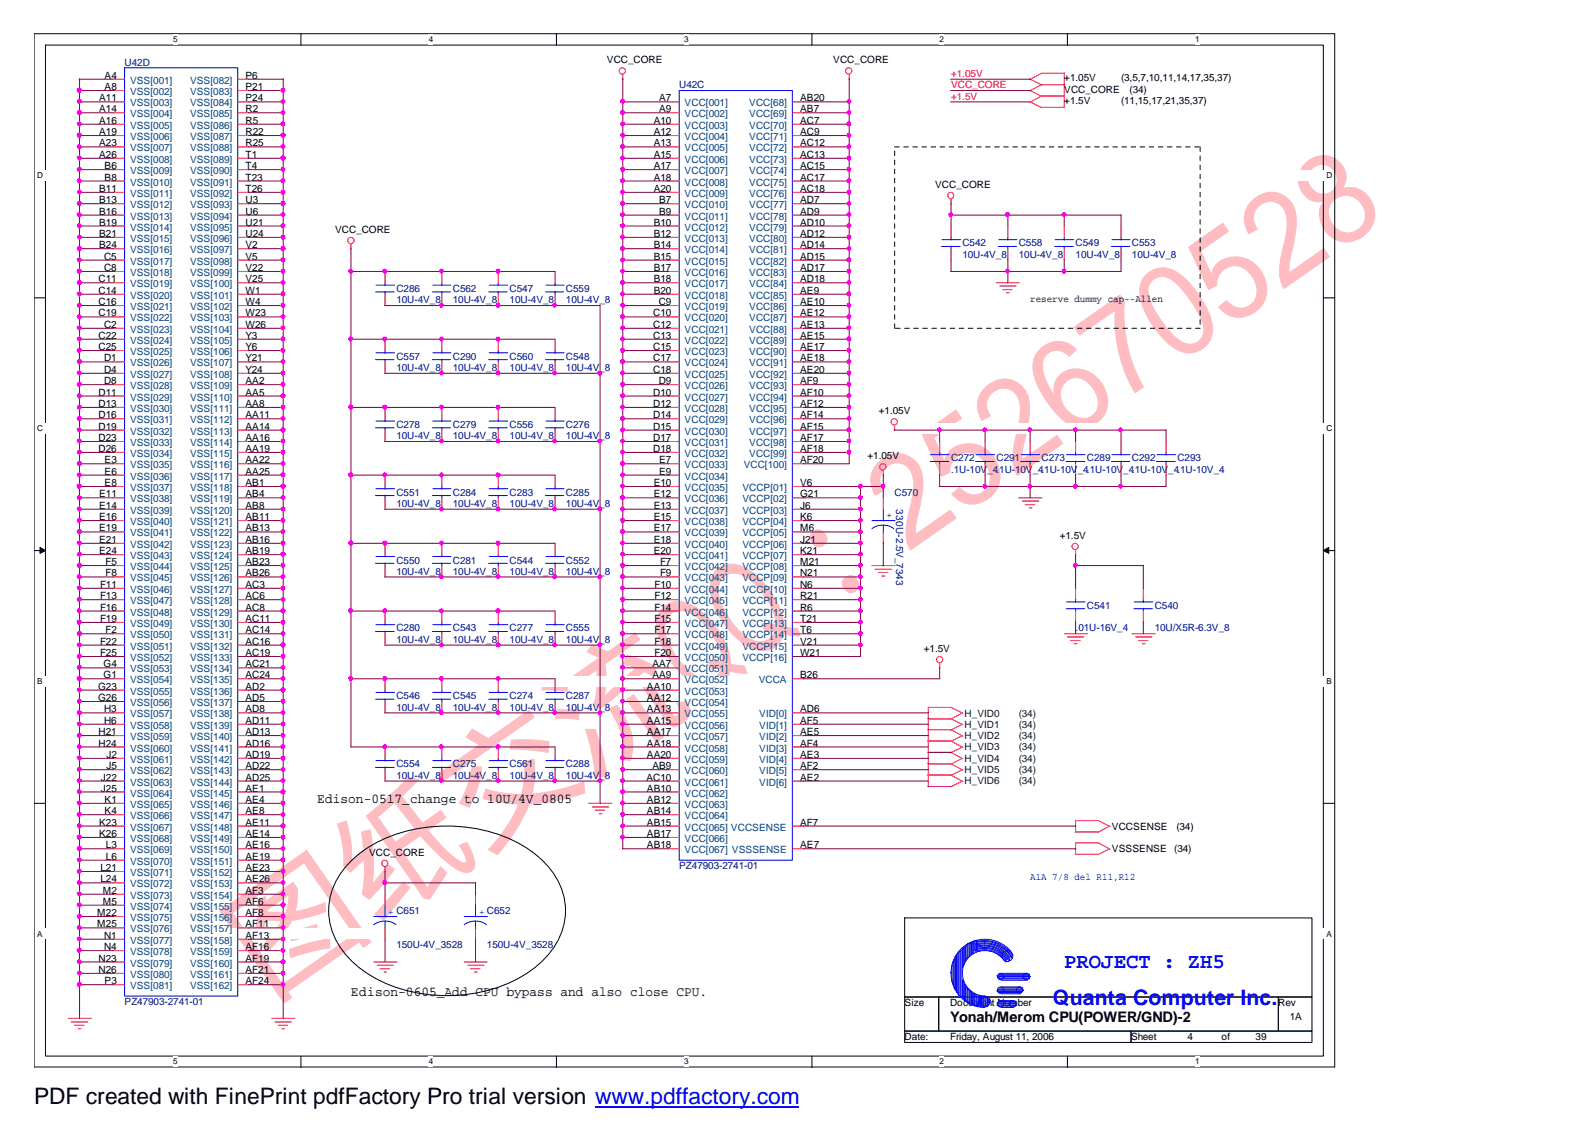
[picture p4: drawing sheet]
<svg xmlns="http://www.w3.org/2000/svg" width="297mm" height="210mm" viewBox="0 0 297 210" stroke-linecap="round" stroke-linejoin="round" font-family="sans-serif">
<defs><g id="words">
<text font-size="24.3" fill="#ffbdc2" x="49.9" y="186.4" transform="rotate(-35 49.9 186.4)">图纸交流QQ：252670528</text>
<text font-size="4.2" x="6.3" y="205.7">PDF created with FinePrint pdfFactory Pro trial version www.pdffactory.com</text>
<g font-size="4" fill="#00f">
<text x="198.2" y="180.4">PROJECT : ZH5</text>
<text x="196.1" y="187.1">Quanta Computer Inc.</text>
</g>
<text font-size="2.7" x="177" y="190.3">Yonah/Merom CPU(POWER/GND)-2</text>
<g font-size="2.5">
<text x="59.1" y="149.6">Edison-0517_change to 10U/4V_0805</text>
<text x="65.4" y="185.5">Edison-0605_Add CPU bypass and also close CPU.</text>
</g>
<g font-size="1.9">
<text x="113" y="11.8">VCC_CORE</text>
<text x="155.2" y="11.8">VCC_CORE</text>
<text x="19.5" y="14.7">A4</text>
<text x="19.5" y="16.8">A8</text>
<text x="45.7" y="14.7">P6</text>
<text x="45.7" y="16.8">P21</text>
<text x="198.2" y="15.2">+1.05V</text>
<text x="198.2" y="17.3">VCC_CORE</text>
<text x="208.8" y="15.2">(3,5,7,10,11,14,17,35,37)</text>
<text x="210.4" y="17.3">(34)</text>
<text x="18.5" y="18.9">A11</text>
<text x="18.5" y="20.9">A14</text>
<text x="18.5" y="23">A16</text>
<text x="45.7" y="18.9">P24</text>
<text x="45.7" y="20.9">R2</text>
<text x="45.7" y="23">R5</text>
<text x="121.8" y="23">A10</text>
<text x="122.8" y="18.9">A7</text>
<text x="122.8" y="20.9">A9</text>
<text x="149" y="18.9">AB20</text>
<text x="149" y="20.9">AB7</text>
<text x="149" y="23">AC7</text>
<text x="198.2" y="19.4">+1.5V</text>
<text x="208.8" y="19.4">(11,15,17,21,35,37)</text>
<text x="18.5" y="25.2">A19</text>
<text x="18.5" y="27.3">A23</text>
<text x="18.5" y="29.4">A26</text>
<text x="45.7" y="25.2">R22</text>
<text x="45.7" y="27.3">R25</text>
<text x="45.7" y="29.4">T1</text>
<text x="121.8" y="25.2">A12</text>
<text x="121.8" y="27.3">A13</text>
<text x="121.8" y="29.4">A15</text>
<text x="149" y="25.2">AC9</text>
<text x="149" y="27.3">AC12</text>
<text x="149" y="29.4">AC13</text>
<text x="18.5" y="35.7">B11</text>
<text x="19.5" y="31.5">B6</text>
<text x="19.5" y="33.6">B8</text>
<text x="45.7" y="31.5">T4</text>
<text x="45.7" y="33.6">T23</text>
<text x="45.7" y="35.7">T26</text>
<text x="121.8" y="31.5">A17</text>
<text x="121.8" y="33.6">A18</text>
<text x="121.8" y="35.7">A20</text>
<text x="149" y="31.5">AC15</text>
<text x="149" y="33.6">AC17</text>
<text x="149" y="35.7">AC18</text>
<text x="174.2" y="35">VCC_CORE</text>
<text x="18.5" y="37.9">B13</text>
<text x="18.5" y="40">B16</text>
<text x="45.7" y="37.9">U3</text>
<text x="45.7" y="40">U6</text>
<text x="122.8" y="37.9">B7</text>
<text x="122.8" y="40">B9</text>
<text x="149" y="37.9">AD7</text>
<text x="149" y="40">AD9</text>
<text x="18.5" y="42">B19</text>
<text x="18.5" y="44.1">B21</text>
<text x="18.5" y="46.2">B24</text>
<text x="45.7" y="42">U21</text>
<text x="45.7" y="44.1">U24</text>
<text x="45.7" y="46.2">V2</text>
<text x="62.4" y="43.4">VCC_CORE</text>
<text x="121.8" y="42">B10</text>
<text x="121.8" y="44.1">B12</text>
<text x="121.8" y="46.2">B14</text>
<text x="149" y="42">AD10</text>
<text x="149" y="44.1">AD12</text>
<text x="149" y="46.2">AD14</text>
<text x="18.4" y="52.6">C11</text>
<text x="19.4" y="48.4">C5</text>
<text x="19.4" y="50.5">C8</text>
<text x="45.7" y="48.4">V5</text>
<text x="45.7" y="50.5">V22</text>
<text x="45.7" y="52.6">V25</text>
<text x="121.8" y="48.4">B15</text>
<text x="121.8" y="50.5">B17</text>
<text x="121.8" y="52.6">B18</text>
<text x="149" y="48.4">AD15</text>
<text x="149" y="50.5">AD17</text>
<text x="149" y="52.6">AD18</text>
<text x="18.4" y="54.7">C14</text>
<text x="18.4" y="56.8">C16</text>
<text x="18.4" y="58.9">C19</text>
<text x="45.7" y="54.7">W1</text>
<text x="45.7" y="56.8">W4</text>
<text x="45.7" y="58.9">W23</text>
<text x="121.7" y="58.9">C10</text>
<text x="121.8" y="54.7">B20</text>
<text x="122.7" y="56.8">C9</text>
<text x="149" y="54.7">AE9</text>
<text x="149" y="56.8">AE10</text>
<text x="149" y="58.9">AE12</text>
<text x="191.9" y="56.3">reserve dummy cap--Allen</text>
<text x="18.4" y="63.1">C22</text>
<text x="18.4" y="65.2">C25</text>
<text x="19.4" y="61.1">C2</text>
<text x="45.7" y="61.1">W26</text>
<text x="45.7" y="63.1">Y3</text>
<text x="45.7" y="65.2">Y6</text>
<text x="121.7" y="61.1">C12</text>
<text x="121.7" y="63.1">C13</text>
<text x="121.7" y="65.2">C15</text>
<text x="149" y="61.1">AE13</text>
<text x="149" y="63.1">AE15</text>
<text x="149" y="65.2">AE17</text>
<text x="19.4" y="67.3">D1</text>
<text x="19.4" y="69.4">D4</text>
<text x="19.4" y="71.6">D8</text>
<text x="45.7" y="67.3">Y21</text>
<text x="45.7" y="69.4">Y24</text>
<text x="45.7" y="71.6">AA2</text>
<text x="121.7" y="67.3">C17</text>
<text x="121.7" y="69.4">C18</text>
<text x="122.7" y="71.6">D9</text>
<text x="149" y="67.3">AE18</text>
<text x="149" y="69.4">AE20</text>
<text x="149" y="71.6">AF9</text>
<text x="18.4" y="73.7">D11</text>
<text x="18.4" y="75.8">D13</text>
<text x="18.4" y="77.9">D16</text>
<text x="45.7" y="73.7">AA5</text>
<text x="45.7" y="75.8">AA8</text>
<text x="45.7" y="77.9">AA11</text>
<text x="121.7" y="73.7">D10</text>
<text x="121.7" y="75.8">D12</text>
<text x="121.7" y="77.9">D14</text>
<text x="149" y="73.7">AF10</text>
<text x="149" y="75.8">AF12</text>
<text x="149" y="77.9">AF14</text>
<text x="163.7" y="77.1">+1.05V</text>
<text x="18.4" y="80">D19</text>
<text x="18.4" y="82.1">D23</text>
<text x="45.7" y="80">AA14</text>
<text x="45.7" y="82.1">AA16</text>
<text x="121.7" y="80">D15</text>
<text x="121.7" y="82.1">D17</text>
<text x="149" y="80">AF15</text>
<text x="149" y="82.1">AF17</text>
<text x="18.4" y="84.2">D26</text>
<text x="19.5" y="86.3">E3</text>
<text x="19.5" y="88.4">E6</text>
<text x="45.7" y="84.2">AA19</text>
<text x="45.7" y="86.3">AA22</text>
<text x="45.7" y="88.4">AA25</text>
<text x="121.7" y="84.2">D18</text>
<text x="122.8" y="86.3">E7</text>
<text x="122.8" y="88.4">E9</text>
<text x="149" y="84.2">AF18</text>
<text x="149" y="86.3">AF20</text>
<text x="161.5" y="85.5">+1.05V</text>
<text x="18.5" y="92.6">E11</text>
<text x="18.5" y="94.8">E14</text>
<text x="19.5" y="90.5">E8</text>
<text x="45.7" y="90.5">AB1</text>
<text x="45.7" y="92.6">AB4</text>
<text x="45.7" y="94.8">AB8</text>
<text x="121.8" y="90.5">E10</text>
<text x="121.8" y="92.6">E12</text>
<text x="121.8" y="94.8">E13</text>
<text x="149" y="90.5">V6</text>
<text x="149" y="92.6">G21</text>
<text x="149" y="94.8">J6</text>
<text x="18.5" y="96.9">E16</text>
<text x="18.5" y="99">E19</text>
<text x="18.5" y="101.1">E21</text>
<text x="45.7" y="96.9">AB11</text>
<text x="45.7" y="99">AB13</text>
<text x="45.7" y="101.1">AB16</text>
<text x="121.8" y="96.9">E15</text>
<text x="121.8" y="99">E17</text>
<text x="121.8" y="101.1">E18</text>
<text x="149" y="96.9">K6</text>
<text x="149" y="99">M6</text>
<text x="149" y="101.1">J21</text>
<text x="197.4" y="100.3">+1.5V</text>
<text x="18.5" y="103.2">E24</text>
<text x="19.6" y="105.3">F5</text>
<text x="19.6" y="107.4">F8</text>
<text x="45.7" y="103.2">AB19</text>
<text x="45.7" y="105.3">AB23</text>
<text x="45.7" y="107.4">AB26</text>
<text x="121.8" y="103.2">E20</text>
<text x="122.9" y="105.3">F7</text>
<text x="122.9" y="107.4">F9</text>
<text x="149" y="103.2">K21</text>
<text x="149" y="105.3">M21</text>
<text x="149" y="107.4">N21</text>
<text x="18.6" y="109.5">F11</text>
<text x="18.6" y="111.6">F13</text>
<text x="18.6" y="113.7">F16</text>
<text x="45.7" y="109.5">AC3</text>
<text x="45.7" y="111.6">AC6</text>
<text x="45.7" y="113.7">AC8</text>
<text x="121.9" y="109.5">F10</text>
<text x="121.9" y="111.6">F12</text>
<text x="121.9" y="113.7">F14</text>
<text x="149" y="109.5">N6</text>
<text x="149" y="111.6">R21</text>
<text x="149" y="113.7">R6</text>
<text x="18.6" y="115.8">F19</text>
<text x="19.6" y="118">F2</text>
<text x="45.7" y="115.8">AC11</text>
<text x="45.7" y="118">AC14</text>
<text x="121.9" y="115.8">F15</text>
<text x="121.9" y="118">F17</text>
<text x="149" y="115.8">T21</text>
<text x="149" y="118">T6</text>
<text x="18.6" y="120.1">F22</text>
<text x="18.6" y="122.2">F25</text>
<text x="19.3" y="124.3">G4</text>
<text x="45.7" y="120.1">AC16</text>
<text x="45.7" y="122.2">AC19</text>
<text x="45.7" y="124.3">AC21</text>
<text x="121.5" y="124.3">AA7</text>
<text x="121.9" y="120.1">F18</text>
<text x="121.9" y="122.2">F20</text>
<text x="149" y="120.1">V21</text>
<text x="149" y="122.2">W21</text>
<text x="172" y="121.4">+1.5V</text>
<text x="18.3" y="128.5">G23</text>
<text x="18.3" y="130.6">G26</text>
<text x="19.3" y="126.3">G1</text>
<text x="45.7" y="126.3">AC24</text>
<text x="45.7" y="128.5">AD2</text>
<text x="45.7" y="130.6">AD5</text>
<text x="120.5" y="128.5">AA10</text>
<text x="120.5" y="130.6">AA12</text>
<text x="121.5" y="126.3">AA9</text>
<text x="149" y="126.3">B26</text>
<text x="18.4" y="136.9">H21</text>
<text x="19.4" y="132.7">H3</text>
<text x="19.4" y="134.8">H6</text>
<text x="45.7" y="132.7">AD8</text>
<text x="45.7" y="134.8">AD11</text>
<text x="45.7" y="136.9">AD13</text>
<text x="120.5" y="132.7">AA13</text>
<text x="120.5" y="134.8">AA15</text>
<text x="120.5" y="136.9">AA17</text>
<text x="149" y="132.7">AD6</text>
<text x="149" y="134.8">AF5</text>
<text x="149" y="136.9">AE5</text>
<text x="18.4" y="139">H24</text>
<text x="19.8" y="141.2">J2</text>
<text x="19.8" y="143.3">J5</text>
<text x="45.7" y="139">AD16</text>
<text x="45.7" y="141.2">AD19</text>
<text x="45.7" y="143.3">AD22</text>
<text x="120.5" y="139">AA18</text>
<text x="120.5" y="141.2">AA20</text>
<text x="121.5" y="143.3">AB9</text>
<text x="149" y="139">AF4</text>
<text x="149" y="141.2">AE3</text>
<text x="149" y="143.3">AF2</text>
<text x="18.8" y="145.4">J22</text>
<text x="18.8" y="147.4">J25</text>
<text x="19.5" y="149.5">K1</text>
<text x="45.7" y="145.4">AD25</text>
<text x="45.7" y="147.4">AE1</text>
<text x="45.7" y="149.5">AE4</text>
<text x="120.4" y="145.4">AC10</text>
<text x="120.5" y="147.4">AB10</text>
<text x="120.5" y="149.5">AB12</text>
<text x="149" y="145.4">AE2</text>
<text x="18.5" y="153.8">K23</text>
<text x="18.5" y="155.9">K26</text>
<text x="19.5" y="151.7">K4</text>
<text x="45.7" y="151.7">AE8</text>
<text x="45.7" y="153.8">AE11</text>
<text x="45.7" y="155.9">AE14</text>
<text x="120.5" y="151.7">AB14</text>
<text x="120.5" y="153.8">AB15</text>
<text x="120.5" y="155.9">AB17</text>
<text x="149" y="153.8">AF7</text>
<text x="207.1" y="154.5">VCCSENSE</text>
<text x="219.1" y="154.5">(34)</text>
<text x="19.7" y="158">L3</text>
<text x="19.7" y="160.1">L6</text>
<text x="45.7" y="158">AE16</text>
<text x="45.7" y="160.1">AE19</text>
<text x="68.7" y="159.4">VCC_CORE</text>
<text x="120.5" y="158">AB18</text>
<text x="149" y="158">AE7</text>
<text x="207.1" y="158.7">VSSSENSE</text>
<text x="218.7" y="158.7">(34)</text>
<text x="18.7" y="162.2">L21</text>
<text x="18.7" y="164.4">L24</text>
<text x="19.1" y="166.5">M2</text>
<text x="45.7" y="162.2">AE23</text>
<text x="45.7" y="164.4">AE26</text>
<text x="45.7" y="166.5">AF3</text>
<text x="18.1" y="170.6">M22</text>
<text x="18.1" y="172.7">M25</text>
<text x="19.1" y="168.5">M5</text>
<text x="45.7" y="168.5">AF6</text>
<text x="45.7" y="170.6">AF8</text>
<text x="45.7" y="172.7">AF11</text>
<text x="18.4" y="179.1">N23</text>
<text x="19.4" y="174.9">N1</text>
<text x="19.4" y="177">N4</text>
<text x="45.7" y="174.9">AF13</text>
<text x="45.7" y="177">AF16</text>
<text x="45.7" y="179.1">AF19</text>
<text x="18.4" y="181.2">N26</text>
<text x="19.5" y="183.3">P3</text>
<text x="45.7" y="181.2">AF21</text>
<text x="45.7" y="183.3">AF24</text>
<text x="168.5" y="187.4">Size</text>
<text x="176.9" y="187.4">Document Number</text>
<text x="238" y="187.4">Rev</text>
<text x="240.2" y="189.9">1A</text>
<text x="168.5" y="193.7">Date:</text>
<text x="177" y="193.7">Friday, August 11, 2006</text>
<text x="210.7" y="193.7">Sheet</text>
<text x="221.1" y="193.7">4</text>
<text x="227.5" y="193.7">of</text>
<text x="233.8" y="193.7">39</text>
</g>
<g font-size="1.9" fill="#000080">
<text x="23.2" y="12.2">U42D</text>
<text x="126.5" y="16.4">U42C</text>
<text x="179.2" y="45.9">C542</text>
<text x="189.7" y="45.9">C558</text>
<text x="200.3" y="45.9">C549</text>
<text x="210.8" y="45.9">C553</text>
<text x="179.2" y="48">10U-4V_8</text>
<text x="189.7" y="48">10U-4V_8</text>
<text x="200.3" y="48">10U-4V_8</text>
<text x="210.8" y="48">10U-4V_8</text>
<text x="73.8" y="54.4">C286</text>
<text x="73.8" y="56.5">10U-4V_8</text>
<text x="84.3" y="54.4">C562</text>
<text x="84.3" y="56.5">10U-4V_8</text>
<text x="94.9" y="54.4">C547</text>
<text x="94.9" y="56.5">10U-4V_8</text>
<text x="105.4" y="54.4">C559</text>
<text x="105.4" y="56.5">10U-4V_8</text>
<text x="73.8" y="67">C557</text>
<text x="73.8" y="69.1">10U-4V_8</text>
<text x="84.3" y="67">C290</text>
<text x="84.3" y="69.1">10U-4V_8</text>
<text x="94.9" y="67">C560</text>
<text x="94.9" y="69.1">10U-4V_8</text>
<text x="105.4" y="67">C548</text>
<text x="105.4" y="69.1">10U-4V_8</text>
<text x="73.8" y="79.7">C278</text>
<text x="73.8" y="81.8">10U-4V_8</text>
<text x="84.3" y="79.7">C279</text>
<text x="84.3" y="81.8">10U-4V_8</text>
<text x="94.9" y="79.7">C556</text>
<text x="94.9" y="81.8">10U-4V_8</text>
<text x="105.4" y="79.7">C276</text>
<text x="105.4" y="81.8">10U-4V_8</text>
<text x="177.1" y="86">C272</text>
<text x="177.1" y="88.1">.1U-10V</text>
<text x="183.9" y="88.1">_4.1U-10V</text>
<text x="185.6" y="86">C291</text>
<text x="192.3" y="88.1">_4.1U-10V</text>
<text x="194" y="86">C273</text>
<text x="200.7" y="88.1">_4.1U-10V</text>
<text x="202.4" y="86">C289</text>
<text x="209.2" y="88.1">_4.1U-10V</text>
<text x="210.8" y="86">C292</text>
<text x="217.6" y="88.1">_4.1U-10V_4</text>
<text x="219.3" y="86">C293</text>
<text x="73.8" y="92.3">C551</text>
<text x="73.8" y="94.4">10U-4V_8</text>
<text x="84.3" y="92.3">C284</text>
<text x="84.3" y="94.4">10U-4V_8</text>
<text x="94.9" y="92.3">C283</text>
<text x="94.9" y="94.4">10U-4V_8</text>
<text x="105.4" y="92.3">C285</text>
<text x="105.4" y="94.4">10U-4V_8</text>
<text x="166.6" y="92.3">C570</text>
<text x="166.9" y="94.8" transform="rotate(90 166.9 94.8)">330U-2.5V_7343</text>
<text x="73.8" y="105">C550</text>
<text x="73.8" y="107">10U-4V_8</text>
<text x="84.3" y="105">C281</text>
<text x="84.3" y="107">10U-4V_8</text>
<text x="94.9" y="105">C544</text>
<text x="94.9" y="107">10U-4V_8</text>
<text x="105.4" y="105">C552</text>
<text x="105.4" y="107">10U-4V_8</text>
<text x="202.4" y="113.4">C541</text>
<text x="215.1" y="113.4">C540</text>
<text x="73.8" y="117.6">C280</text>
<text x="73.8" y="119.7">10U-4V_8</text>
<text x="84.3" y="117.6">C543</text>
<text x="84.3" y="119.7">10U-4V_8</text>
<text x="94.9" y="117.6">C277</text>
<text x="94.9" y="119.7">10U-4V_8</text>
<text x="105.4" y="117.6">C555</text>
<text x="105.4" y="119.7">10U-4V_8</text>
<text x="200.3" y="117.6">.</text>
<text x="200.8" y="117.6">01U-16V_4</text>
<text x="215.1" y="117.6">10U/X5R-6.3V_8</text>
<text x="73.8" y="130.2">C546</text>
<text x="84.3" y="130.2">C545</text>
<text x="94.9" y="130.2">C274</text>
<text x="105.4" y="130.2">C287</text>
<text x="73.8" y="132.3">10U-4V_8</text>
<text x="84.3" y="132.3">10U-4V_8</text>
<text x="94.9" y="132.3">10U-4V_8</text>
<text x="105.4" y="132.3">10U-4V_8</text>
<text x="73.8" y="142.9">C554</text>
<text x="84.3" y="142.9">C275</text>
<text x="94.9" y="142.9">C561</text>
<text x="105.4" y="142.9">C288</text>
<text x="73.8" y="145">10U-4V_8</text>
<text x="84.3" y="145">10U-4V_8</text>
<text x="94.9" y="145">10U-4V_8</text>
<text x="105.4" y="145">10U-4V_8</text>
<text x="126.5" y="161.9">PZ47903-2741-01</text>
<text x="73.8" y="176.6">150U-4V_3528</text>
<text x="90.7" y="176.6">150U-4V_3528</text>
<text x="23.2" y="187.2">PZ47903-2741-01</text>
</g>
<g font-size="1.9" fill="#004080">
<text x="24.2" y="15.6">VSS[001]</text>
<text x="24.2" y="17.7">VSS[002]</text>
<text x="35.4" y="15.6">VSS[082]</text>
<text x="35.4" y="17.7">VSS[083]</text>
<text x="24.2" y="19.8">VSS[003]</text>
<text x="24.2" y="21.9">VSS[004]</text>
<text x="24.2" y="24">VSS[005]</text>
<text x="35.4" y="19.8">VSS[084]</text>
<text x="35.4" y="21.9">VSS[085]</text>
<text x="35.4" y="24">VSS[086]</text>
<text x="127.5" y="19.8">VCC[001]</text>
<text x="127.5" y="21.9">VCC[002]</text>
<text x="127.5" y="24">VCC[003]</text>
<text x="139.5" y="19.8">VCC[68]</text>
<text x="139.5" y="21.9">VCC[69]</text>
<text x="139.5" y="24">VCC[70]</text>
<text x="24.2" y="26.1">VSS[006]</text>
<text x="24.2" y="28.2">VSS[007]</text>
<text x="35.4" y="26.1">VSS[087]</text>
<text x="35.4" y="28.2">VSS[088]</text>
<text x="127.5" y="26.1">VCC[004]</text>
<text x="127.5" y="28.2">VCC[005]</text>
<text x="139.5" y="26.1">VCC[71]</text>
<text x="139.5" y="28.2">VCC[72]</text>
<text x="24.2" y="30.3">VSS[008]</text>
<text x="24.2" y="32.4">VSS[009]</text>
<text x="24.2" y="34.6">VSS[010]</text>
<text x="35.4" y="30.3">VSS[089]</text>
<text x="35.4" y="32.4">VSS[090]</text>
<text x="35.4" y="34.6">VSS[091]</text>
<text x="127.5" y="30.3">VCC[006]</text>
<text x="127.5" y="32.4">VCC[007]</text>
<text x="127.5" y="34.6">VCC[008]</text>
<text x="139.5" y="30.3">VCC[73]</text>
<text x="139.5" y="32.4">VCC[74]</text>
<text x="139.5" y="34.6">VCC[75]</text>
<text x="24.2" y="36.7">VSS[011]</text>
<text x="24.2" y="38.8">VSS[012]</text>
<text x="24.2" y="40.9">VSS[013]</text>
<text x="35.4" y="36.7">VSS[092]</text>
<text x="35.4" y="38.8">VSS[093]</text>
<text x="35.4" y="40.9">VSS[094]</text>
<text x="127.5" y="36.7">VCC[009]</text>
<text x="127.5" y="38.8">VCC[010]</text>
<text x="127.5" y="40.9">VCC[011]</text>
<text x="139.5" y="36.7">VCC[76]</text>
<text x="139.5" y="38.8">VCC[77]</text>
<text x="139.5" y="40.9">VCC[78]</text>
<text x="24.2" y="42.9">VSS[014]</text>
<text x="24.2" y="45.1">VSS[015]</text>
<text x="24.2" y="47.2">VSS[016]</text>
<text x="35.4" y="42.9">VSS[095]</text>
<text x="35.4" y="45.1">VSS[096]</text>
<text x="35.4" y="47.2">VSS[097]</text>
<text x="127.5" y="42.9">VCC[012]</text>
<text x="127.5" y="45.1">VCC[013]</text>
<text x="127.5" y="47.2">VCC[014]</text>
<text x="139.5" y="42.9">VCC[79]</text>
<text x="139.5" y="45.1">VCC[80]</text>
<text x="139.5" y="47.2">VCC[81]</text>
<text x="24.2" y="49.3">VSS[017]</text>
<text x="24.2" y="51.4">VSS[018]</text>
<text x="24.2" y="53.5">VSS[019]</text>
<text x="35.4" y="49.3">VSS[098]</text>
<text x="35.4" y="51.4">VSS[099]</text>
<text x="35.4" y="53.5">VSS[100]</text>
<text x="127.5" y="49.3">VCC[015]</text>
<text x="127.5" y="51.4">VCC[016]</text>
<text x="127.5" y="53.5">VCC[017]</text>
<text x="139.5" y="49.3">VCC[82]</text>
<text x="139.5" y="51.4">VCC[83]</text>
<text x="139.5" y="53.5">VCC[84]</text>
<text x="24.2" y="55.6">VSS[020]</text>
<text x="24.2" y="57.8">VSS[021]</text>
<text x="24.2" y="59.9">VSS[022]</text>
<text x="35.4" y="55.6">VSS[101]</text>
<text x="35.4" y="57.8">VSS[102]</text>
<text x="35.4" y="59.9">VSS[103]</text>
<text x="127.5" y="55.6">VCC[018]</text>
<text x="127.5" y="57.8">VCC[019]</text>
<text x="127.5" y="59.9">VCC[020]</text>
<text x="139.5" y="55.6">VCC[85]</text>
<text x="139.5" y="57.8">VCC[86]</text>
<text x="139.5" y="59.9">VCC[87]</text>
<text x="24.2" y="62">VSS[023]</text>
<text x="24.2" y="64">VSS[024]</text>
<text x="35.4" y="62">VSS[104]</text>
<text x="35.4" y="64">VSS[105]</text>
<text x="127.5" y="62">VCC[021]</text>
<text x="127.5" y="64">VCC[022]</text>
<text x="139.5" y="62">VCC[88]</text>
<text x="139.5" y="64">VCC[89]</text>
<text x="24.2" y="66.1">VSS[025]</text>
<text x="24.2" y="68.3">VSS[026]</text>
<text x="24.2" y="70.4">VSS[027]</text>
<text x="35.4" y="66.1">VSS[106]</text>
<text x="35.4" y="68.3">VSS[107]</text>
<text x="35.4" y="70.4">VSS[108]</text>
<text x="127.5" y="66.1">VCC[023]</text>
<text x="127.5" y="68.3">VCC[024]</text>
<text x="127.5" y="70.4">VCC[025]</text>
<text x="139.5" y="66.1">VCC[90]</text>
<text x="139.5" y="68.3">VCC[91]</text>
<text x="139.5" y="70.4">VCC[92]</text>
<text x="24.2" y="72.5">VSS[028]</text>
<text x="24.2" y="74.6">VSS[029]</text>
<text x="24.2" y="76.7">VSS[030]</text>
<text x="35.4" y="72.5">VSS[109]</text>
<text x="35.4" y="74.6">VSS[110]</text>
<text x="35.4" y="76.7">VSS[111]</text>
<text x="127.5" y="72.5">VCC[026]</text>
<text x="127.5" y="74.6">VCC[027]</text>
<text x="127.5" y="76.7">VCC[028]</text>
<text x="139.5" y="72.5">VCC[93]</text>
<text x="139.5" y="74.6">VCC[94]</text>
<text x="139.5" y="76.7">VCC[95]</text>
<text x="24.2" y="78.8">VSS[031]</text>
<text x="24.2" y="81">VSS[032]</text>
<text x="24.2" y="83.1">VSS[033]</text>
<text x="35.4" y="78.8">VSS[112]</text>
<text x="35.4" y="81">VSS[113]</text>
<text x="35.4" y="83.1">VSS[114]</text>
<text x="127.5" y="78.8">VCC[029]</text>
<text x="127.5" y="81">VCC[030]</text>
<text x="127.5" y="83.1">VCC[031]</text>
<text x="139.5" y="78.8">VCC[96]</text>
<text x="139.5" y="81">VCC[97]</text>
<text x="139.5" y="83.1">VCC[98]</text>
<text x="24.2" y="85.1">VSS[034]</text>
<text x="24.2" y="87.2">VSS[035]</text>
<text x="24.2" y="89.3">VSS[036]</text>
<text x="35.4" y="85.1">VSS[115]</text>
<text x="35.4" y="87.2">VSS[116]</text>
<text x="35.4" y="89.3">VSS[117]</text>
<text x="127.5" y="85.1">VCC[032]</text>
<text x="127.5" y="87.2">VCC[033]</text>
<text x="127.5" y="89.3">VCC[034]</text>
<text x="138.5" y="87.2">VCC[100]</text>
<text x="139.5" y="85.1">VCC[99]</text>
<text x="24.2" y="91.5">VSS[037]</text>
<text x="24.2" y="93.6">VSS[038]</text>
<text x="24.2" y="95.7">VSS[039]</text>
<text x="35.4" y="91.5">VSS[118]</text>
<text x="35.4" y="93.6">VSS[119]</text>
<text x="35.4" y="95.7">VSS[120]</text>
<text x="127.5" y="91.5">VCC[035]</text>
<text x="127.5" y="93.6">VCC[036]</text>
<text x="127.5" y="95.7">VCC[037]</text>
<text x="138.3" y="91.5">VCCP[01]</text>
<text x="138.3" y="93.6">VCCP[02]</text>
<text x="138.3" y="95.7">VCCP[03]</text>
<text x="24.2" y="97.8">VSS[040]</text>
<text x="24.2" y="99.9">VSS[041]</text>
<text x="35.4" y="97.8">VSS[121]</text>
<text x="35.4" y="99.9">VSS[122]</text>
<text x="127.5" y="97.8">VCC[038]</text>
<text x="127.5" y="99.9">VCC[039]</text>
<text x="138.3" y="97.8">VCCP[04]</text>
<text x="138.3" y="99.9">VCCP[05]</text>
<text x="24.2" y="102">VSS[042]</text>
<text x="24.2" y="104.2">VSS[043]</text>
<text x="24.2" y="106.2">VSS[044]</text>
<text x="35.4" y="102">VSS[123]</text>
<text x="35.4" y="104.2">VSS[124]</text>
<text x="35.4" y="106.2">VSS[125]</text>
<text x="127.5" y="102">VCC[040]</text>
<text x="127.5" y="104.2">VCC[041]</text>
<text x="127.5" y="106.2">VCC[042]</text>
<text x="138.3" y="102">VCCP[06]</text>
<text x="138.3" y="104.2">VCCP[07]</text>
<text x="138.3" y="106.2">VCCP[08]</text>
<text x="24.2" y="108.3">VSS[045]</text>
<text x="24.2" y="110.4">VSS[046]</text>
<text x="24.2" y="112.5">VSS[047]</text>
<text x="35.4" y="108.3">VSS[126]</text>
<text x="35.4" y="110.4">VSS[127]</text>
<text x="35.4" y="112.5">VSS[128]</text>
<text x="127.5" y="108.3">VCC[043]</text>
<text x="127.5" y="110.4">VCC[044]</text>
<text x="127.5" y="112.5">VCC[045]</text>
<text x="138.3" y="108.3">VCCP[09]</text>
<text x="138.3" y="110.4">VCCP[10]</text>
<text x="138.3" y="112.5">VCCP[11]</text>
<text x="24.2" y="114.7">VSS[048]</text>
<text x="24.2" y="116.8">VSS[049]</text>
<text x="24.2" y="118.9">VSS[050]</text>
<text x="35.4" y="114.7">VSS[129]</text>
<text x="35.4" y="116.8">VSS[130]</text>
<text x="35.4" y="118.9">VSS[131]</text>
<text x="127.5" y="114.7">VCC[046]</text>
<text x="127.5" y="116.8">VCC[047]</text>
<text x="127.5" y="118.9">VCC[048]</text>
<text x="138.3" y="114.7">VCCP[12]</text>
<text x="138.3" y="116.8">VCCP[13]</text>
<text x="138.3" y="118.9">VCCP[14]</text>
<text x="24.2" y="121">VSS[051]</text>
<text x="24.2" y="123.1">VSS[052]</text>
<text x="24.2" y="125.2">VSS[053]</text>
<text x="35.4" y="121">VSS[132]</text>
<text x="35.4" y="123.1">VSS[133]</text>
<text x="35.4" y="125.2">VSS[134]</text>
<text x="127.5" y="121">VCC[049]</text>
<text x="127.5" y="123.1">VCC[050]</text>
<text x="127.5" y="125.2">VCC[051]</text>
<text x="138.3" y="121">VCCP[15]</text>
<text x="138.3" y="123.1">VCCP[16]</text>
<text x="24.2" y="127.3">VSS[054]</text>
<text x="24.2" y="129.4">VSS[055]</text>
<text x="24.2" y="131.5">VSS[056]</text>
<text x="35.4" y="127.3">VSS[135]</text>
<text x="35.4" y="129.4">VSS[136]</text>
<text x="35.4" y="131.5">VSS[137]</text>
<text x="127.5" y="127.3">VCC[052]</text>
<text x="127.5" y="129.4">VCC[053]</text>
<text x="127.5" y="131.5">VCC[054]</text>
<text x="141.3" y="127.3">VCCA</text>
<text x="24.2" y="133.6">VSS[057]</text>
<text x="24.2" y="135.7">VSS[058]</text>
<text x="24.2" y="137.9">VSS[059]</text>
<text x="35.4" y="133.6">VSS[138]</text>
<text x="35.4" y="135.7">VSS[139]</text>
<text x="35.4" y="137.9">VSS[140]</text>
<text x="127.5" y="133.6">VCC[055]</text>
<text x="127.5" y="135.7">VCC[056]</text>
<text x="127.5" y="137.9">VCC[057]</text>
<text x="141.4" y="133.6">VID[0]</text>
<text x="141.4" y="135.7">VID[1]</text>
<text x="141.4" y="137.9">VID[2]</text>
<text x="24.2" y="140">VSS[060]</text>
<text x="24.2" y="142.1">VSS[061]</text>
<text x="35.4" y="140">VSS[141]</text>
<text x="35.4" y="142.1">VSS[142]</text>
<text x="127.5" y="140">VCC[058]</text>
<text x="127.5" y="142.1">VCC[059]</text>
<text x="141.4" y="140">VID[3]</text>
<text x="141.4" y="142.1">VID[4]</text>
<text x="24.2" y="144.2">VSS[062]</text>
<text x="24.2" y="146.3">VSS[063]</text>
<text x="24.2" y="148.4">VSS[064]</text>
<text x="35.4" y="144.2">VSS[143]</text>
<text x="35.4" y="146.3">VSS[144]</text>
<text x="35.4" y="148.4">VSS[145]</text>
<text x="127.5" y="144.2">VCC[060]</text>
<text x="127.5" y="146.3">VCC[061]</text>
<text x="127.5" y="148.4">VCC[062]</text>
<text x="141.4" y="144.2">VID[5]</text>
<text x="141.4" y="146.3">VID[6]</text>
<text x="24.2" y="150.5">VSS[065]</text>
<text x="24.2" y="152.6">VSS[066]</text>
<text x="24.2" y="154.7">VSS[067]</text>
<text x="35.4" y="150.5">VSS[146]</text>
<text x="35.4" y="152.6">VSS[147]</text>
<text x="35.4" y="154.7">VSS[148]</text>
<text x="127.5" y="150.5">VCC[063]</text>
<text x="127.5" y="152.6">VCC[064]</text>
<text x="127.5" y="154.7">VCC[065] VCCSENSE</text>
<text x="24.2" y="156.8">VSS[068]</text>
<text x="24.2" y="158.9">VSS[069]</text>
<text x="24.2" y="161.1">VSS[070]</text>
<text x="35.4" y="156.8">VSS[149]</text>
<text x="35.4" y="158.9">VSS[150]</text>
<text x="35.4" y="161.1">VSS[151]</text>
<text x="127.5" y="156.8">VCC[066]</text>
<text x="127.5" y="158.9">VCC[067] VSSSENSE</text>
<text x="24.2" y="163.2">VSS[071]</text>
<text x="24.2" y="165.3">VSS[072]</text>
<text x="24.2" y="167.4">VSS[073]</text>
<text x="35.4" y="163.2">VSS[152]</text>
<text x="35.4" y="165.3">VSS[153]</text>
<text x="35.4" y="167.4">VSS[154]</text>
<text x="24.2" y="169.4">VSS[074]</text>
<text x="24.2" y="171.5">VSS[075]</text>
<text x="24.2" y="173.7">VSS[076]</text>
<text x="35.4" y="169.4">VSS[155]</text>
<text x="35.4" y="171.5">VSS[156]</text>
<text x="35.4" y="173.7">VSS[157]</text>
<text x="24.2" y="175.8">VSS[077]</text>
<text x="24.2" y="177.9">VSS[078]</text>
<text x="35.4" y="175.8">VSS[158]</text>
<text x="35.4" y="177.9">VSS[159]</text>
<text x="24.2" y="180">VSS[079]</text>
<text x="24.2" y="182.1">VSS[080]</text>
<text x="24.2" y="184.2">VSS[081]</text>
<text x="35.4" y="180">VSS[160]</text>
<text x="35.4" y="182.1">VSS[161]</text>
<text x="35.4" y="184.2">VSS[162]</text>
</g>
<g font-size="1.9" fill="#f00">
<text x="177.1" y="14.3">+1.05V</text>
<text x="177.1" y="16.4">VCC_CORE</text>
<text x="177.1" y="18.6">+1.5V</text>
</g>
<g font-size="1.9" fill="#00f">
<text x="165.1" y="96.5">+</text>
<text x="191.9" y="163.8">A1A 7/8 del R11,R12</text>
<text x="72.3" y="170.4">+ C651</text>
<text x="89.2" y="170.4">+ C652</text>
</g>
<g font-size="1.9" fill="#004000">
<text x="179.7" y="133.4">H_VID0</text>
<text x="179.7" y="135.6">H_VID1</text>
<text x="179.7" y="137.6">H_VID2</text>
<text x="189.7" y="133.4">(34)</text>
<text x="189.7" y="135.6">(34)</text>
<text x="189.7" y="137.6">(34)</text>
<text x="179.7" y="139.7">H_VID3</text>
<text x="179.7" y="141.8">H_VID4</text>
<text x="179.7" y="143.9">H_VID5</text>
<text x="189.7" y="139.7">(34)</text>
<text x="189.7" y="141.8">(34)</text>
<text x="189.7" y="143.9">(34)</text>
<text x="179.7" y="146.1">H_VID6</text>
<text x="189.7" y="146.1">(34)</text>
</g>
<g font-size="1.5">
<text x="32.3" y="7.8">5</text>
<text x="79.8" y="7.8">4</text>
<text x="127.4" y="7.8">3</text>
<text x="175" y="7.8">2</text>
<text x="222.6" y="7.8">1</text>
<text x="6.9" y="33.2">D</text>
<text x="247.1" y="33.2">D</text>
<text x="6.9" y="80.3">C</text>
<text x="247.1" y="80.3">C</text>
<text x="6.9" y="127.4">B</text>
<text x="247.1" y="127.4">B</text>
<text x="6.9" y="174.4">A</text>
<text x="247.1" y="174.4">A</text>
<text x="32.3" y="198.2">5</text>
<text x="79.8" y="198.2">4</text>
<text x="127.4" y="198.2">3</text>
<text x="175" y="198.2">2</text>
<text x="222.6" y="198.2">1</text>
</g>
</g></defs>
<path d="M6.3 6.3h242.3v192.4h-242.3zM8.5 8.4h238v188.3h-238z" fill="none" stroke="#000" stroke-width=".19"/>
<g fill="#fff">
<path d="M32.3 6.4h.8v1.8h-.8z"/>
<path d="M32.3 196.8h.8v1.8h-.8z"/>
</g>
<path d="M56 6.3v2.1M56 196.7v2.1" fill="none" stroke="#000" stroke-width=".19"/>
<g fill="#fff">
<path d="M79.8 6.4h.9v1.8h-.9z"/>
<path d="M79.8 196.8h.9v1.8h-.9z"/>
</g>
<path d="M103.6 6.3v2.1M103.6 196.7v2.1" fill="none" stroke="#000" stroke-width=".19"/>
<g fill="#fff">
<path d="M127.4 6.4h.9v1.8h-.9z"/>
<path d="M127.4 196.8h.9v1.8h-.9z"/>
</g>
<path d="M151.2 6.3v2.1M151.2 196.7v2.1" fill="none" stroke="#000" stroke-width=".19"/>
<g fill="#fff">
<path d="M175 6.4h.9v1.8h-.9z"/>
<path d="M175 196.8h.9v1.8h-.9z"/>
</g>
<path d="M198.8 6.3v2.1M198.8 196.7v2.1" fill="none" stroke="#000" stroke-width=".19"/>
<g fill="#fff">
<path d="M222.6 6.4h.8v1.8h-.8z"/>
<path d="M222.6 196.8h.8v1.8h-.8z"/>
<path d="M6.9 31.8h241.3v1.8h-241.3z"/>
<path d="M6.9 78.8h241.3v1.9h-241.3z"/>
</g>
<path d="M6.3 55.5h2.2M246.5 55.5h2.1" fill="none" stroke="#000" stroke-width=".19"/>
<path d="M6.9 125.9h241.2v1.9h-241.2z" fill="#fff"/>
<path d="M6.3 102.5h2.2M246.5 102.5h2.1" fill="none" stroke="#000" stroke-width=".19"/>
<path d="M7.5 102l1 .5-1 .6zM246.5 102.5l1-.5v1.1z" fill="#000" stroke="#000" stroke-width=".19"/>
<path d="M6.9 173h241.1v1.9h-241.1z" fill="#fff"/>
<path d="M6.3 149.6h2.2M246.5 149.6h2.1M65.2 160.5a25.2 25.2 0 0 1 18-6.6 25.8 25.8 0 0 1 18.1 6.6 12.3 12.3 0 0 1 0 18.2 26.1 26.1 0 0 1-20.1 6.7 24.7 24.7 0 0 1-16-6.7 12.3 12.3 0 0 1 0-18.2zM168.5 171h75.8v14.7h-75.8zM168.5 185.7h6.3v6.3h-6.3zM168.5 192h42.2v2.2h-42.2zM174.8 185.7h63.3v6.3h-63.3zM210.7 192h33.6v2.2h-33.6zM238.1 185.7h6.2v6.3h-6.2z" fill="none" stroke="#000" stroke-width=".19"/>
<path d="M166.6 27.4h56.9M223.5 27.4v33.7M166.6 61.1v-33.7M223.5 61.1h-56.9" fill="none" stroke="#000" stroke-width=".19" stroke-dasharray=".8"/>
<g fill="none" stroke="#f00" stroke-width=".19">
<path d="M21.1 14.7h2.1M21.1 16.9h2.1M21.1 19h2.1M44.3 14.7h2.1M44.3 16.9h2.1M44.3 19h2.1M116 13.9v.9M124.5 19h2M147.6 19h2.1M158.2 13.9v.9M191.9 14.7l2.2 1.1M191.9 16.9l2.2 1.1"/>
<path d="M191.9 19l2.2 1.1M193.9 15.8h4.4M193.9 13.6h4.3M193.9 17.9h4.4M194 13.6l-2.2 1.2M194 15.8l-2.2 1.1M194 20h4.3M194 17.9l-2.2 1.2M198.2 13.6v6.4M21.1 21h2.1M21.1 23.1h2.1M21.1 25.2h2.1"/>
<path d="M21.1 27.4h2.1M21.1 29.5h2.1M21.1 31.6h2.1M21.1 33.7h2.1M21.1 35.8h2.1M21.1 37.9h2.1M44.3 21h2.1M44.3 23.1h2.1M44.3 25.2h2.1M44.3 27.4h2.1M44.3 29.5h2.1M44.3 31.6h2.1"/>
<path d="M44.3 33.7h2.1M44.3 35.8h2.1M44.3 37.9h2.1M124.5 21h2M124.5 23.1h2M124.5 25.2h2M124.5 27.4h2M124.5 29.5h2M124.5 31.6h2M124.5 33.7h2M124.5 35.8h2M124.5 37.9h2"/>
<path d="M147.6 21h2.1M147.6 23.1h2.1M147.6 25.2h2.1M147.6 27.4h2.1M147.6 29.5h2.1M147.6 31.6h2.1M147.6 33.7h2.1M147.6 35.8h2.1M147.6 37.9h2.1M177.1 37.1v.9M21.1 52.7h2.1M21.1 40.1h2.1"/>
<path d="M21.1 42.1h2.1M21.1 44.2h2.1M21.1 46.3h2.1M21.1 48.4h2.1M21.1 50.6h2.1M21.1 54.8h2.1M21.1 56.9h2.1M21.1 59h2.1M44.3 52.7h2.1M44.3 40.1h2.1M44.3 42.1h2.1M44.3 44.2h2.1"/>
<path d="M44.3 46.3h2.1M44.3 48.4h2.1M44.3 50.6h2.1M44.3 54.8h2.1M44.3 56.9h2.1M44.3 59h2.1M65.4 45.5v.9M71.7 50.6v2.1M71.7 54.8v2.1M82.3 50.6v2.1M82.3 54.8v2.1M92.8 50.6v2.1"/>
<path d="M92.8 54.8v2.1M103.4 50.6v2.1M103.4 54.8v2.1M124.5 52.7h2M124.5 40.1h2M124.5 42.1h2M124.5 44.2h2M124.5 46.3h2M124.5 48.4h2M124.5 50.6h2M124.5 54.8h2M124.5 56.9h2"/>
<path d="M124.5 59h2M147.6 52.7h2.1M147.6 40.1h2.1M147.6 42.1h2.1M147.6 44.2h2.1M147.6 46.3h2.1M147.6 48.4h2.1M147.6 50.6h2.1M147.6 54.8h2.1M147.6 56.9h2.1M147.6 59h2.1M177.1 42.1v2.1"/>
<path d="M177.1 46.3v2.1M185.6 52.7h4.2M186.2 53.3h3M186.8 53.9h1.7M187.5 54.5h.5M187.7 42.1v2.1M187.7 46.3v2.1M198.2 42.1v2.1M198.2 46.3v2.1M208.8 42.1v2.1M208.8 46.3v2.1M21.1 61.1h2.1"/>
<path d="M21.1 63.2h2.1M21.1 65.3h2.1M21.1 67.4h2.1M21.1 69.5h2.1M21.1 71.6h2.1M21.1 73.8h2.1M21.1 75.9h2.1M21.1 78h2.1M44.3 61.1h2.1M44.3 63.2h2.1M44.3 65.3h2.1M44.3 67.4h2.1"/>
<path d="M44.3 69.5h2.1M44.3 71.6h2.1M44.3 73.8h2.1M44.3 75.9h2.1M44.3 78h2.1M71.7 63.2v2.1M71.7 67.4v2.1M71.7 75.9v2.1M82.3 63.2v2.1M82.3 67.4v2.1M82.3 75.9v2.1M92.8 63.2v2.1"/>
<path d="M92.8 67.4v2.1M92.8 75.9v2.1M103.4 63.2v2.1M103.4 67.4v2.1M103.4 75.9v2.1M124.5 61.1h2M124.5 63.2h2M124.5 65.3h2M124.5 67.4h2M124.5 69.5h2M124.5 71.6h2M124.5 73.8h2"/>
<path d="M124.5 75.9h2M124.5 78h2M147.6 61.1h2.1M147.6 63.2h2.1M147.6 65.3h2.1M147.6 67.4h2.1M147.6 69.5h2.1M147.6 71.6h2.1M147.6 73.8h2.1M147.6 75.9h2.1M147.6 78h2.1M166.6 79.3v.9"/>
<path d="M21.1 92.7h2.1M21.1 80.1h2.1M21.1 82.2h2.1M21.1 84.3h2.1M21.1 86.4h2.1M21.1 88.5h2.1M21.1 90.6h2.1M21.1 94.8h2.1M21.1 97h2.1M21.1 99.1h2.1M44.3 92.7h2.1M44.3 80.1h2.1"/>
<path d="M44.3 82.2h2.1M44.3 84.3h2.1M44.3 86.4h2.1M44.3 88.5h2.1M44.3 90.6h2.1M44.3 94.8h2.1M44.3 97h2.1M44.3 99.1h2.1M71.7 80.1v2.1M71.7 88.5v2.1M71.7 92.7v2.1M82.3 80.1v2.1"/>
<path d="M82.3 88.5v2.1M82.3 92.7v2.1M92.8 80.1v2.1M92.8 88.5v2.1M92.8 92.7v2.1M103.4 80.1v2.1M103.4 88.5v2.1M103.4 92.7v2.1M124.5 92.7h2M124.5 80.1h2M124.5 82.2h2M124.5 84.3h2"/>
<path d="M124.5 86.4h2M124.5 88.5h2M124.5 90.6h2M124.5 94.8h2M124.5 97h2M124.5 99.1h2M147.6 92.7h2.1M147.6 80.1h2.1M147.6 82.2h2.1M147.6 84.3h2.1M147.6 86.4h2.1M147.6 90.6h2.1"/>
<path d="M147.6 94.8h2.1M147.6 97h2.1M147.6 99.1h2.1M164.5 87.6v1M164.5 92.7v2.1M164.5 99.1v2.1M175 82.2v2.1M175 86.4v2.1M183.5 82.2v2.1M183.5 86.4v2.1M189.7 92.7h4.4M190.4 93.3h3.1"/>
<path d="M190.9 94h1.8M191.7 94.6h.5M191.9 82.2v2.1M191.9 86.4v2.1M200.3 82.2v2.1M200.3 86.4v2.1M208.8 82.2v2.1M208.8 86.4v2.1M217.2 82.2v2.1M217.2 86.4v2.1M21.1 105.3h2.1M21.1 118h2.1"/>
<path d="M21.1 101.2h2.1M21.1 103.3h2.1M21.1 107.5h2.1M21.1 109.6h2.1M21.1 111.7h2.1M21.1 113.8h2.1M21.1 115.9h2.1M44.3 105.3h2.1M44.3 118h2.1M44.3 101.2h2.1M44.3 103.3h2.1M44.3 107.5h2.1"/>
<path d="M44.3 109.6h2.1M44.3 111.7h2.1M44.3 113.8h2.1M44.3 115.9h2.1M71.7 101.2v2.1M71.7 105.3v2.2M71.7 113.8v2.1M71.7 118v2.2M82.3 101.2v2.1M82.3 105.3v2.2M82.3 113.8v2.1M82.3 118v2.2"/>
<path d="M92.8 101.2v2.1M92.8 105.3v2.2M92.8 113.8v2.1M92.8 118v2.2M103.4 101.2v2.1M103.4 105.3v2.2M103.4 113.8v2.1M103.4 118v2.2M124.5 105.3h2M124.5 118h2M124.5 101.2h2M124.5 103.3h2"/>
<path d="M124.5 107.5h2M124.5 109.6h2M124.5 111.7h2M124.5 113.8h2M124.5 115.9h2M147.6 105.3h2.1M147.6 118h2.1M147.6 101.2h2.1M147.6 103.3h2.1M147.6 107.5h2.1M147.6 109.6h2.1M147.6 111.7h2.1"/>
<path d="M147.6 113.8h2.1M147.6 115.9h2.1M162.4 105.3h4.3M163 106h3M163.6 106.6h1.8M164.3 107.3h.5M198.2 118h4.3M198.8 118.6h3M199.4 119.3h1.8M200.1 119.9h.5M200.3 102.5v.9M200.3 109.6v2.1"/>
<path d="M200.3 113.8v2.1M210.8 118h4.3M211.5 118.6h3M212 119.3h1.8M212.8 119.9h.5M212.9 109.6v2.1M212.9 113.8v2.1M21.1 120.2h2.1M21.1 122.3h2.1M21.1 124.4h2.1M21.1 126.4h2.1M21.1 128.5h2.1"/>
<path d="M21.1 130.7h2.1M21.1 132.8h2.1M21.1 134.9h2.1M21.1 137h2.1M21.1 139.1h2.1M44.3 120.2h2.1M44.3 122.3h2.1M44.3 124.4h2.1M44.3 126.4h2.1M44.3 128.5h2.1M44.3 130.7h2.1M44.3 132.8h2.1"/>
<path d="M44.3 134.9h2.1M44.3 137h2.1M44.3 139.1h2.1M71.7 126.4v2.1M71.7 130.7v2.1M71.7 139.1v2.1M82.3 126.4v2.1M82.3 130.7v2.1M82.3 139.1v2.1M92.8 126.4v2.1M92.8 130.7v2.1M92.8 139.1v2.1"/>
<path d="M103.4 126.4v2.1M103.4 130.7v2.1M103.4 139.1v2.1M124.5 120.2h2M124.5 122.3h2M124.5 124.4h2M124.5 126.4h2M124.5 128.5h2M124.5 130.7h2M124.5 132.8h2M124.5 134.9h2M124.5 137h2"/>
<path d="M124.5 139.1h2M147.6 120.2h2.1M147.6 122.3h2.1M147.6 126.4h2.1M147.6 132.8h2.1M147.6 134.9h2.1M147.6 137h2.1M147.6 139.1h2.1M172.8 133.9h4.4M172.8 135.9h4.4M172.8 138h4.4M172.9 131.8h4.3"/>
<path d="M172.9 131.7v14.8M175 123.5v1M177.1 131.8l2.2 1.1M177.1 133.9l2.2 1.1M177.1 135.9l2.2 1.2M177.1 138l2.2 1.2M179.2 132.8l-2.2 1.2M179.2 134.9l-2.2 1.1M179.2 137l-2.2 1.1M179.2 139.1l-2.2 1.1M21.1 149.6h2.1M21.1 141.2h2.1"/>
<path d="M21.1 143.4h2.1M21.1 145.5h2.1M21.1 147.5h2.1M21.1 151.7h2.1M21.1 153.9h2.1M21.1 156h2.1M21.1 158.1h2.1M44.3 149.6h2.1M44.3 141.2h2.1M44.3 143.4h2.1M44.3 145.5h2.1M44.3 147.5h2.1"/>
<path d="M44.3 151.7h2.1M44.3 153.9h2.1M44.3 156h2.1M44.3 158.1h2.1M71.7 143.4v2.1M82.3 143.4v2.1M92.8 143.4v2.1M103.4 143.4v2.1M109.6 149.6h4.4M110.3 150.3h3.1M110.8 150.9h1.8M111.6 151.6h.5"/>
<path d="M124.5 149.6h2M124.5 141.2h2M124.5 143.4h2M124.5 145.5h2M124.5 147.5h2M124.5 151.7h2M124.5 153.9h2M124.5 156h2M124.5 158.1h2M147.6 141.2h2.1M147.6 143.4h2.1M147.6 145.5h2.1"/>
<path d="M147.6 153.9h2.1M147.6 158.1h2.1M172.8 140.1h4.4M172.8 142.3h4.4M172.8 144.4h4.4M172.8 146.5h4.3M177.1 140.1l2.2 1.2M177.1 142.3l2.2 1.1M177.1 144.4l2.2 1.2M179.2 141.2l-2.2 1.1M179.2 143.4l-2.2 1.1M179.2 145.5l-2.2 1.1"/>
<path d="M200.2 159.1h4.4M200.2 155h4.4M200.3 152.8v2.2M200.3 156.9v2.2M200.3 157h4.3M200.3 152.8h4.3M204.6 157l2.2 1.2M204.6 152.8l2.2 1.1M206.7 158.1l-2.2 1.1M206.7 153.9l-2.2 1.1M21.1 179.2h2.1M21.1 160.2h2.1"/>
<path d="M21.1 162.3h2.1M21.1 164.4h2.1M21.1 166.6h2.1M21.1 168.6h2.1M21.1 170.7h2.1M21.1 172.8h2.1M21.1 174.9h2.1M21.1 177.1h2.1M44.3 179.2h2.1M44.3 160.2h2.1M44.3 162.3h2.1M44.3 164.4h2.1"/>
<path d="M44.3 166.6h2.1M44.3 168.6h2.1M44.3 170.7h2.1M44.3 172.8h2.1M44.3 174.9h2.1M44.3 177.1h2.1M69.6 179.2h4.3M70.3 179.8h2.9M71.7 161.5v.9M71.7 166.6v2M71.7 172.8v2.1M86.4 179.2h4.4"/>
<path d="M87.1 179.8h3.1M88.6 166.6v2M88.6 172.8v2.1M12.7 189.7h4.3M13.3 190.3h3M13.9 190.9h1.8M14.6 191.6h.5M21.1 181.3h2.1M21.1 183.4h2.1M44.3 181.3h2.1M44.3 183.4h2.1M50.6 189.7h4.3"/>
<path d="M51.2 190.3h3.1M51.8 190.9h1.8M52.5 191.6h.5M70.8 180.4h1.8M71.5 181h.5M87.6 180.4h1.8M88.4 181h.5"/>
<circle cx="115.9" cy="13.2" r=".59"/>
<circle cx="158.1" cy="13.2" r=".59"/>
<circle cx="177" cy="36.4" r=".58"/>
<circle cx="65.4" cy="44.8" r=".59"/>
<circle cx="166.5" cy="78.6" r=".59"/>
<circle cx="164.4" cy="87" r=".59"/>
<circle cx="200.2" cy="101.8" r=".59"/>
<circle cx="175" cy="122.9" r=".59"/>
<circle cx="71.6" cy="160.8" r=".58"/>
</g>
<g fill="none" stroke="#00f" stroke-width=".19">
<path d="M23.2 12.6h21.1v172.9h-21.1zM126.5 16.9h21.1v143.3h-21.1zM69.9 54.4h3.5M70 53.1h3.5M71.7 52.7v.5M71.7 54.3v.5M80.5 54.4h3.4M80.6 53.1h3.4M82.3 52.7v.5M82.3 54.3v.5M91 54.4h3.5M91.1 53.1h3.5"/>
<path d="M92.8 52.7v.5M92.8 54.3v.5M101.6 54.4h3.4M101.7 53.1h3.4M103.4 52.7v.5M103.4 54.3v.5M175.3 45.9h3.5M175.4 44.6h3.5M177.1 44.2v.5M177.1 45.8v.5M185.9 45.9h3.4M186 44.6h3.4"/>
<path d="M187.7 44.2v.5M187.7 45.8v.5M196.4 45.9h3.5M196.5 44.6h3.5M198.2 44.2v.5M198.2 45.8v.5M207 45.9h3.4M207.1 44.6h3.4M208.8 44.2v.5M208.8 45.8v.5M69.9 79.7h3.5M69.9 67h3.5"/>
<path d="M70 78.4h3.5M70 65.7h3.5M71.7 65.3v.5M71.7 66.9v.5M71.7 78v.5M71.7 79.6v.5M80.5 79.7h3.4M80.5 67h3.4M80.6 78.4h3.4M80.6 65.7h3.4M82.3 65.3v.5M82.3 66.9v.5"/>
<path d="M82.3 78v.5M82.3 79.6v.5M91 79.7h3.5M91 67h3.5M91.1 78.4h3.5M91.1 65.7h3.5M92.8 65.3v.5M92.8 66.9v.5M92.8 78v.5M92.8 79.6v.5M101.6 79.7h3.4M101.6 67h3.4"/>
<path d="M101.7 78.4h3.4M101.7 65.7h3.4M103.4 65.3v.5M103.4 66.9v.5M103.4 78v.5M103.4 79.6v.5M69.9 92.3h3.5M70 91h3.5M71.7 90.6v.5M71.7 92.2v.5M80.5 92.3h3.4M80.6 91h3.4"/>
<path d="M82.3 90.6v.5M82.3 92.2v.5M91 92.3h3.5M91.1 91h3.5M92.8 90.6v.5M92.8 92.2v.5M101.6 92.3h3.4M101.7 91h3.4M103.4 90.6v.5M103.4 92.2v.5M162.4 98.5a3.4 3.4 0 0 1 4.1 0M162.4 97h4.3"/>
<path d="M164.5 94.8v2.2M164.5 97.8v1.4M173.2 86h3.5M173.3 84.7h3.5M175 84.3v.5M175 85.9v.5M181.7 86h3.5M181.8 84.7h3.5M183.5 84.3v.5M183.5 85.9v.5M190.1 86h3.4M190.2 84.7h3.4"/>
<path d="M191.9 84.3v.5M191.9 85.9v.5M198.5 86h3.5M198.6 84.7h3.5M200.3 84.3v.5M200.3 85.9v.5M207 86h3.4M207.1 84.7h3.4M208.8 84.3v.5M208.8 85.9v.5M215.4 86h3.5M215.5 84.7h3.4"/>
<path d="M217.2 84.3v.5M217.2 85.9v.5M69.9 104.9h3.5M69.9 117.6h3.5M70 103.6h3.5M70 116.3h3.5M71.7 103.3v.4M71.7 104.8v.5M71.7 115.9v.5M71.7 117.5v.5M80.5 104.9h3.4M80.5 117.6h3.4"/>
<path d="M80.6 103.6h3.4M80.6 116.3h3.4M82.3 103.3v.4M82.3 104.8v.5M82.3 115.9v.5M82.3 117.5v.5M91 104.9h3.5M91 117.6h3.5M91.1 103.6h3.5M91.1 116.3h3.5M92.8 103.3v.4M92.8 104.8v.5"/>
<path d="M92.8 115.9v.5M92.8 117.5v.5M101.6 104.9h3.4M101.6 117.6h3.4M101.7 103.6h3.4M101.7 116.3h3.4M103.4 103.3v.4M103.4 104.8v.5M103.4 115.9v.5M103.4 117.5v.5M198.5 113.4h3.5M198.6 112.1h3.5"/>
<path d="M200.3 111.7v.5M200.3 113.3v.5M211.2 113.4h3.4M211.2 112.1h3.5M212.9 111.7v.5M212.9 113.3v.5M69.9 130.2h3.5M70 129h3.5M71.7 128.5v.5M71.7 130.1v.6M80.5 130.2h3.4M80.6 129h3.4"/>
<path d="M82.3 128.5v.5M82.3 130.1v.6M91 130.2h3.5M91.1 129h3.5M92.8 128.5v.5M92.8 130.1v.6M101.6 130.2h3.4M101.7 129h3.4M103.4 128.5v.5M103.4 130.1v.6M69.9 142.9h3.5M70 141.7h3.5"/>
<path d="M71.7 141.2v.5M71.7 142.8v.6M80.5 142.9h3.4M80.6 141.7h3.4M82.3 141.2v.5M82.3 142.8v.6M91 142.9h3.5M91.1 141.7h3.5M92.8 141.2v.5M92.8 142.8v.6M101.6 142.9h3.4M101.7 141.7h3.4"/>
<path d="M103.4 141.2v.5M103.4 142.8v.6M69.6 172.2a3.5 3.5 0 0 1 4.1 0M69.6 170.7h4.3M71.7 168.6v2.2M71.7 171.5v1.4M86.4 172.2a3.5 3.5 0 0 1 4.2 0M86.4 170.7h4.4M88.6 168.6v2.2M88.6 171.5v1.4M177.3 179.8v3M177.5 179.1v4.3"/>
<path d="M177.7 178.7v5.4M177.8 178.7l-.3 .5M178 178.2v6M178.1 177.9v6.9M178.2 177.8l-.2 .5M178.4 177.6v7.2M178.6 177.5v8.1M178.6 177.4l-.2 .2M178.8 177.1v8.4M179 177.1v8.7M179.1 177l-.3 .2M179.2 176.6v3.7"/>
<path d="M179.4 176.5v3.1M179.5 179.5l-.3 .7M179.7 176.5v2.8M179.7 176.4l-.3 .2M179.8 176.1v2.8M179.9 178.8l-.2 .4M180.1 176v2.6M180.2 176l-.4 .2M180.3 175.7v2.6M180.3 175.8h.3M180.3 178.2l-.2 .3M180.5 175.8v2.4"/>
<path d="M180.7 175.7v2.2M180.8 177.8l-.3 .3M180.9 175.6v2.1M181 175.5l-.3 .3M181.1 175.5v2M181.2 177.4l-.3 .2M181.4 175.4v2.2M181.4 175.3l-.3 .3M181.4 177l.4 .2M181.5 175.3v1.8M181.7 176.9a4.8 4.8 0 0 1 5.8 2.3M181.7 176.5a5.2 5.2 0 0 1 6.2 2.4"/>
<path d="M181.7 176a5.5 5.5 0 0 1 6.4 2.5M181.7 175.8a6.1 6.1 0 0 1 6.7 2.6M181.8 177.1a4.6 4.6 0 0 1 5.5 2.1M181.8 176.7a5 5 0 0 1 5.7 2M181.8 176.3a5.3 5.3 0 0 1 6.3 2.6M181.8 175.2v2.1M181.9 175.1l-.4 .3M181.9 175.5a5.9 5.9 0 0 1 6.6 2.8M181.9 175.4a6.2 6.2 0 0 1 6.7 2.6M181.9 175.3v1.8M186.7 178.5a4.3 4.3 0 0 0-7.1 1 4.3 4.3 0 0 0 3.8 6M188.3 177.2a6.3 6.3 0 0 0-7-1.9 6.3 6.3 0 0 0-4.2 5.9v-.1a6.3 6.3 0 0 0 6.3 6.5"/>
<path d="M177.3 182.7l.3 .8M177.7 184l.4 .3M178.1 184.7l.4 .2M179 185.7h.3M179.2 182.5v3.2M179.2 182.6l.3 .5M179.4 183v3M179.4 185.9l.3 .3M179.7 183.4l.2 .5M179.7 183.3v2.8M179.8 183.8v2.7M179.8 186.4l.4 .2"/>
<path d="M180.1 183.9v2.6M180.1 184l.2 .3M180.3 186.8h.3M180.3 184.2v2.7M180.5 184.3v2.5M180.5 184.4l.3 .4M180.7 187h.3M180.7 184.7v2.3M180.9 184.8v2.2M180.9 184.8l.3 .4M181.1 185.1v1.9M181.1 187l.3 .3"/>
<path d="M181.4 185v2.2M181.4 185.1l.2 .2M181.5 187.2h.4M181.5 185.3v2M181.8 185.3v1.9M181.8 185.5h.2M181.9 187.4h.5M181.9 187.2h.4M181.9 185.5v1.8M182.2 185.5h.3M182.2 185.4v1.8M182.4 185.5v2"/>
<path d="M182.6 185.5v2M182.7 185.4l-.8 2M182.8 185.4v1.8M182.8 185.5l.3 .5M182.9 187.1l-.3 .3M183 187.4h.3M183 185.9v1.6M183.2 185.7h.4M183.2 185.6v1.8M183.5 185.7v1.8M183.5 187.4h.2M183.6 185.7h.4"/>
<path d="M183.6 185.6v1.8M183.9 185.7v1.8M184.1 185.9v1.3M184.1 185.9l.3 .3M184.2 187.1l-.3 .3M184.3 186.1v.9M185.7 186.8h3.4M185.7 187.2h3.4M185.7 181.7h6M185.7 184.7h4.7M185.8 181.7v.3M185.8 186.8v.2"/>
<path d="M185.8 181.9h6.1M185.8 184.4h4.9M185.8 184.7l.5 .2M185.8 187h3.6M185.8 187.2l.5 .3M185.9 182.1h5.8M185.9 184.2h4.5M186 181.5h5.8M186 182.1l.3 .3M186 184h4.5M186 184.2l-.3 .3M186 186.5h3.2"/>
<path d="M186.2 182.3h5.6M186.2 184.8h4M186.2 187.4h3M186.4 186.4h2.4M186.4 187.6h2.4M186.4 185.1h3.7M186.4 183.8h3.7M186.4 182.6h4.9M186.4 181.3h4.9M189.1 186.5v.4M189.3 187l-.2 .3M190.4 184v.3"/>
<path d="M190.6 184.4l-.3 .4M191.7 181.5v.3M191.9 181.9l-.3 .3"/>
<circle cx="187.6" cy="178.1" r="1.02"/>
<circle cx="183.4" cy="186.5" r="1.02"/>
<circle cx="186.4" cy="186.9" r=".59"/>
<circle cx="186.4" cy="181.9" r=".59"/>
<circle cx="186.4" cy="184.4" r=".59"/>
<circle cx="188.6" cy="186.9" r=".59"/>
<circle cx="189.9" cy="184.4" r=".59"/>
<circle cx="191.2" cy="181.9" r=".59"/>
</g>
<g fill="none" stroke="#800040" stroke-width=".19">
<path d="M14.7 14.7h6.4M14.7 16.9h6.4M14.7 19h6.4M14.8 14.7v175M46.3 14.7h6.4M46.3 16.9h6.4M46.3 19h6.4M52.7 14.7v175M115.9 19h8.6M116 14.7v143.4M149.6 19h8.6M158.2 14.7v71.7h-8.6"/>
<path d="M177 14.7h14.9M177 16.9h14.9M177 19h14.9M14.7 21h6.4M14.7 23.1h6.4M14.7 25.2h6.4M14.7 27.4h6.4M14.7 29.5h6.4M14.7 31.6h6.4M14.7 33.7h6.4M14.7 35.8h6.4M14.7 37.9h6.4"/>
<path d="M46.3 21h6.4M46.3 23.1h6.4M46.3 25.2h6.4M46.3 27.4h6.4M46.3 29.5h6.4M46.3 31.6h6.4M46.3 33.7h6.4M46.3 35.8h6.4M46.3 37.9h6.4M115.9 21h8.6M115.9 23.1h8.6M115.9 25.2h8.6"/>
<path d="M115.9 27.4h8.6M115.9 29.5h8.6M115.9 31.6h8.6M115.9 33.7h8.6M115.9 35.8h8.6M115.9 37.9h8.6M149.6 21h8.6M149.6 23.1h8.6M149.6 25.2h8.6M149.6 27.4h8.6M149.6 29.5h8.6M149.6 31.6h8.6"/>
<path d="M149.6 33.7h8.6M149.6 35.8h8.6M149.6 37.9h8.6M177.1 37.9v4.2M187.7 40v2.1M198.2 40v2.1M208.8 40v2.1M14.7 40.1h6.4M14.7 42.1h6.4M14.7 44.2h6.4M14.7 46.3h6.4M14.7 48.4h6.4"/>
<path d="M14.7 50.6h6.4M14.7 52.7h6.4M14.7 54.8h6.4M14.7 56.9h6.4M14.7 59h6.4M46.3 40.1h6.4M46.3 42.1h6.4M46.3 44.2h6.4M46.3 46.3h6.4M46.3 48.4h6.4M46.3 50.6h6.4M46.3 52.7h6.4"/>
<path d="M46.3 54.8h6.4M46.3 56.9h6.4M46.3 59h6.4M65.3 50.6h38.1M65.4 46.2v92.9M71.6 56.9h40.2M111.8 56.8v92.8M115.9 40.1h8.6M115.9 42.1h8.6M115.9 44.2h8.6M115.9 46.3h8.6M115.9 48.4h8.6"/>
<path d="M115.9 50.6h8.6M115.9 52.7h8.6M115.9 54.8h8.6M115.9 56.9h8.6M115.9 59h8.6M149.6 40.1h8.6M149.6 42.1h8.6M149.6 44.2h8.6M149.6 46.3h8.6M149.6 48.4h8.6M149.6 50.6h8.6M149.6 52.7h8.6"/>
<path d="M149.6 54.8h8.6M149.6 56.9h8.6M149.6 59h8.6M177 40.1h31.8M177.1 48.4v2.2M187.7 48.4v4.3M198.2 48.4v2.2M208.8 48.4v2.2h-31.8M14.7 61.1h6.4M14.7 63.2h6.4M14.7 65.3h6.4M14.7 67.4h6.4"/>
<path d="M14.7 69.5h6.4M14.7 71.6h6.4M14.7 73.8h6.4M14.7 75.9h6.4M14.7 78h6.4M46.3 61.1h6.4M46.3 63.2h6.4M46.3 65.3h6.4M46.3 67.4h6.4M46.3 69.5h6.4M46.3 71.6h6.4M46.3 73.8h6.4"/>
<path d="M46.3 75.9h6.4M46.3 78h6.4M65.3 63.2h38.1M65.3 75.9h38.1M71.6 69.5h40.2M115.9 61.1h8.6M115.9 63.2h8.6M115.9 65.3h8.6M115.9 67.4h8.6M115.9 69.5h8.6M115.9 71.6h8.6M115.9 73.8h8.6"/>
<path d="M115.9 75.9h8.6M115.9 78h8.6M149.6 61.1h8.6M149.6 63.2h8.6M149.6 65.3h8.6M149.6 67.4h8.6M149.6 69.5h8.6M149.6 71.6h8.6M149.6 73.8h8.6M149.6 75.9h8.6M149.6 78h8.6M14.7 80.1h6.4"/>
<path d="M14.7 82.2h6.4M14.7 84.3h6.4M14.7 86.4h6.4M14.7 88.5h6.4M14.7 90.6h6.4M14.7 92.7h6.4M14.7 94.8h6.4M14.7 97h6.4M14.7 99.1h6.4M46.3 80.1h6.4M46.3 82.2h6.4M46.3 84.3h6.4"/>
<path d="M46.3 86.4h6.4M46.3 88.5h6.4M46.3 90.6h6.4M46.3 92.7h6.4M46.3 94.8h6.4M46.3 97h6.4M46.3 99.1h6.4M65.3 88.5h38.1M71.6 82.2h40.2M71.6 94.8h40.2M115.9 80.1h8.6M115.9 82.2h8.6"/>
<path d="M115.9 84.3h8.6M115.9 86.4h8.6M115.9 88.5h8.6M115.9 90.6h8.6M115.9 92.7h8.6M115.9 94.8h8.6M115.9 97h8.6M115.9 99.1h8.6M149.6 80.1h8.6M149.6 82.2h8.6M149.6 84.3h8.6M149.6 90.6h14.9"/>
<path d="M149.6 92.7h10.7M149.6 94.8h10.7M149.6 97h10.7M149.6 99.1h10.7M160.3 90.5v31.8h-10.7M164.5 88.4v4.3M166.5 80.1h50.7M175 80v2.2M175 88.4v2.2M183.5 80v2.2M183.5 88.4v2.2M191.9 80v2.2"/>
<path d="M191.9 88.4v4.3M200.3 80v2.2M200.3 88.4v2.2M208.8 80v2.2M208.8 88.4v2.2M217.2 88.4v2.2h-42.3M217.2 80v2.2M14.7 101.2h6.4M14.7 103.3h6.4M14.7 105.3h6.4M14.7 107.5h6.4M14.7 109.6h6.4"/>
<path d="M14.7 111.7h6.4M14.7 113.8h6.4M14.7 115.9h6.4M14.7 118h6.4M46.3 101.2h6.4M46.3 103.3h6.4M46.3 105.3h6.4M46.3 107.5h6.4M46.3 109.6h6.4M46.3 111.7h6.4M46.3 113.8h6.4M46.3 115.9h6.4"/>
<path d="M46.3 118h6.4M65.3 101.2h38.1M65.3 113.8h38.1M71.6 107.5h40.2M115.9 101.2h8.6M115.9 103.3h8.6M115.9 105.3h8.6M115.9 107.5h8.6M115.9 109.6h8.6M115.9 111.7h8.6M115.9 113.8h8.6M115.9 115.9h8.6"/>
<path d="M115.9 118h8.6M149.6 101.2h10.7M149.6 103.3h10.7M149.6 105.3h10.7M149.6 107.5h10.7M149.6 109.6h10.7M149.6 111.7h10.7M149.6 113.8h10.7M149.6 115.9h10.7M149.6 118h10.7M164.5 101.1v4.2M200.2 105.3h12.7"/>
<path d="M200.3 103.2v6.4M200.3 115.8v2.2M212.9 105.3v4.3M212.9 115.8v2.2M14.7 120.2h6.4M14.7 122.3h6.4M14.7 124.4h6.4M14.7 126.4h6.4M14.7 128.5h6.4M14.7 130.7h6.4M14.7 132.8h6.4M14.7 134.9h6.4"/>
<path d="M14.7 137h6.4M14.7 139.1h6.4M46.3 120.2h6.4M46.3 122.3h6.4M46.3 124.4h6.4M46.3 126.4h6.4M46.3 128.5h6.4M46.3 130.7h6.4M46.3 132.8h6.4M46.3 134.9h6.4M46.3 137h6.4M46.3 139.1h6.4"/>
<path d="M65.3 126.4h38.1M65.3 139.1h38.1M71.6 120.2h40.2M71.6 132.8h40.2M115.9 120.2h8.6M115.9 122.3h8.6M115.9 124.4h8.6M115.9 126.4h8.6M115.9 128.5h8.6M115.9 130.7h8.6M115.9 132.8h8.6M115.9 134.9h8.6"/>
<path d="M115.9 137h8.6M115.9 139.1h8.6M149.6 132.8h23.3M149.6 134.9h23.3M149.6 137h23.3M149.6 139.1h23.3M149.6 120.2h10.7M175 124.3v2.1h-25.4M14.7 141.2h6.4M14.7 143.4h6.4M14.7 145.5h6.4M14.7 147.5h6.4"/>
<path d="M14.7 149.6h6.4M14.7 151.7h6.4M14.7 153.9h6.4M14.7 156h6.4M14.7 158.1h6.4M46.3 141.2h6.4M46.3 143.4h6.4M46.3 145.5h6.4M46.3 147.5h6.4M46.3 149.6h6.4M46.3 151.7h6.4M46.3 153.9h6.4"/>
<path d="M46.3 156h6.4M46.3 158.1h6.4M71.6 145.5h40.2M115.9 141.2h8.6M115.9 143.4h8.6M115.9 145.5h8.6M115.9 147.5h8.6M115.9 149.6h8.6M115.9 151.7h8.6M115.9 153.9h8.6M115.9 156h8.6M115.9 158.1h8.6"/>
<path d="M149.6 141.2h23.3M149.6 143.4h23.3M149.6 145.5h23.3M149.6 153.9h50.7M149.6 158.1h50.7M14.7 160.2h6.4M14.7 162.3h6.4M14.7 164.4h6.4M14.7 166.6h6.4M14.7 168.6h6.4M14.7 170.7h6.4M14.7 172.8h6.4"/>
<path d="M14.7 174.9h6.4M14.7 177.1h6.4M14.7 179.2h6.4M46.3 160.2h6.4M46.3 162.3h6.4M46.3 164.4h6.4M46.3 166.6h6.4M46.3 168.6h6.4M46.3 170.7h6.4M46.3 172.8h6.4M46.3 174.9h6.4M46.3 177.1h6.4"/>
<path d="M46.3 179.2h6.4M71.6 164.4h17M71.7 162.2v4.4M71.7 174.9v4.3M88.6 164.4v2.2M88.6 174.9v4.3M14.7 181.3h6.4M14.7 183.4h6.4M46.3 181.3h6.4M46.3 183.4h6.4"/>
</g>
<g fill="#f0f" stroke="#f0f" stroke-width=".19">
<circle cx="14.8" cy="16.8" r=".38"/>
<circle cx="14.8" cy="21" r=".38"/>
<circle cx="14.8" cy="23.1" r=".38"/>
<circle cx="14.8" cy="25.2" r=".38"/>
<circle cx="14.8" cy="44.2" r=".38"/>
<circle cx="14.8" cy="46.3" r=".38"/>
<circle cx="14.8" cy="48.4" r=".38"/>
<circle cx="14.8" cy="50.5" r=".38"/>
<circle cx="14.8" cy="63.1" r=".38"/>
<circle cx="14.8" cy="65.2" r=".38"/>
<circle cx="14.8" cy="67.4" r=".38"/>
<circle cx="14.8" cy="86.3" r=".38"/>
<circle cx="14.8" cy="90.6" r=".38"/>
<circle cx="14.8" cy="96.9" r=".38"/>
<circle cx="14.8" cy="99" r=".38"/>
<circle cx="14.8" cy="103.2" r=".37"/>
<circle cx="14.8" cy="105.3" r=".38"/>
<circle cx="14.8" cy="111.6" r=".38"/>
<circle cx="14.8" cy="113.8" r=".38"/>
<circle cx="14.8" cy="115.9" r=".38"/>
<circle cx="14.8" cy="120.1" r=".38"/>
<circle cx="14.8" cy="122.2" r=".38"/>
<circle cx="14.8" cy="124.3" r=".37"/>
<circle cx="14.8" cy="126.4" r=".38"/>
<circle cx="14.8" cy="155.9" r=".38"/>
<circle cx="52.7" cy="16.8" r=".38"/>
<circle cx="52.7" cy="18.9" r=".37"/>
<circle cx="52.7" cy="21" r=".38"/>
<circle cx="52.7" cy="23.1" r=".38"/>
<circle cx="52.7" cy="25.2" r=".38"/>
<circle cx="52.7" cy="27.3" r=".38"/>
<circle cx="52.7" cy="29.4" r=".38"/>
<circle cx="52.7" cy="37.9" r=".38"/>
<circle cx="52.7" cy="42" r=".38"/>
<circle cx="52.7" cy="44.2" r=".38"/>
<circle cx="52.7" cy="46.3" r=".38"/>
<circle cx="52.7" cy="67.4" r=".38"/>
<circle cx="52.7" cy="69.5" r=".38"/>
<circle cx="52.7" cy="73.7" r=".38"/>
<circle cx="52.7" cy="75.8" r=".38"/>
<circle cx="52.7" cy="77.9" r=".38"/>
<circle cx="52.7" cy="80.1" r=".38"/>
<circle cx="52.7" cy="88.4" r=".38"/>
<circle cx="52.7" cy="90.6" r=".38"/>
<circle cx="52.7" cy="94.8" r=".38"/>
<circle cx="52.7" cy="96.9" r=".38"/>
<circle cx="52.7" cy="99" r=".38"/>
<circle cx="52.7" cy="101.1" r=".38"/>
<circle cx="52.7" cy="103.2" r=".37"/>
<circle cx="52.7" cy="111.6" r=".38"/>
<circle cx="52.7" cy="113.8" r=".38"/>
<circle cx="52.7" cy="115.9" r=".38"/>
<circle cx="52.7" cy="118" r=".38"/>
<circle cx="52.7" cy="120.1" r=".38"/>
<circle cx="52.7" cy="126.4" r=".38"/>
<circle cx="52.7" cy="128.5" r=".38"/>
<circle cx="52.7" cy="143.3" r=".38"/>
<circle cx="52.7" cy="145.4" r=".37"/>
<circle cx="52.7" cy="147.5" r=".38"/>
<circle cx="52.7" cy="151.7" r=".38"/>
<circle cx="52.7" cy="153.8" r=".38"/>
<circle cx="52.7" cy="166.5" r=".37"/>
<circle cx="52.7" cy="168.5" r=".38"/>
<circle cx="52.7" cy="177" r=".38"/>
<circle cx="52.7" cy="179.1" r=".38"/>
<circle cx="14.8" cy="109.5" r=".38"/>
<circle cx="14.8" cy="52.6" r=".38"/>
<circle cx="14.8" cy="18.9" r=".37"/>
<circle cx="14.8" cy="132.7" r=".38"/>
<circle cx="14.8" cy="40" r=".37"/>
<circle cx="14.8" cy="31.5" r=".38"/>
<circle cx="14.8" cy="153.8" r=".38"/>
<circle cx="14.8" cy="149.6" r=".38"/>
<circle cx="14.8" cy="130.6" r=".38"/>
<circle cx="14.8" cy="37.9" r=".38"/>
<circle cx="14.8" cy="27.3" r=".38"/>
<circle cx="14.8" cy="84.2" r=".38"/>
<circle cx="14.8" cy="33.7" r=".38"/>
<circle cx="14.8" cy="29.4" r=".38"/>
<circle cx="14.8" cy="128.5" r=".38"/>
<circle cx="14.8" cy="73.7" r=".38"/>
<circle cx="14.8" cy="71.6" r=".38"/>
<circle cx="14.8" cy="59" r=".38"/>
<circle cx="14.8" cy="183.3" r=".38"/>
<circle cx="14.8" cy="179.1" r=".38"/>
<circle cx="14.8" cy="177" r=".38"/>
<circle cx="14.8" cy="172.8" r=".38"/>
<circle cx="14.8" cy="170.6" r=".38"/>
<circle cx="14.8" cy="168.5" r=".38"/>
<circle cx="14.8" cy="166.5" r=".37"/>
<circle cx="14.8" cy="164.4" r=".38"/>
<circle cx="14.8" cy="162.3" r=".38"/>
<circle cx="14.8" cy="160.2" r=".38"/>
<circle cx="14.8" cy="158" r=".38"/>
<circle cx="14.8" cy="88.4" r=".38"/>
<circle cx="14.8" cy="80.1" r=".38"/>
<circle cx="14.8" cy="77.9" r=".38"/>
<circle cx="14.8" cy="139.1" r=".38"/>
<circle cx="14.8" cy="137" r=".38"/>
<circle cx="14.8" cy="134.8" r=".38"/>
<circle cx="14.8" cy="101.1" r=".38"/>
<circle cx="14.8" cy="75.8" r=".38"/>
<circle cx="14.8" cy="35.8" r=".38"/>
<circle cx="14.8" cy="147.5" r=".38"/>
<circle cx="14.8" cy="145.4" r=".37"/>
<circle cx="14.8" cy="143.3" r=".38"/>
<circle cx="14.8" cy="141.2" r=".38"/>
<circle cx="14.8" cy="92.7" r=".38"/>
<circle cx="14.8" cy="56.9" r=".38"/>
<circle cx="14.8" cy="54.7" r=".38"/>
<circle cx="14.8" cy="174.9" r=".38"/>
<circle cx="14.8" cy="69.5" r=".38"/>
<circle cx="52.7" cy="139.1" r=".38"/>
<circle cx="52.7" cy="137" r=".38"/>
<circle cx="52.7" cy="122.2" r=".38"/>
<circle cx="52.7" cy="63.1" r=".38"/>
<circle cx="52.7" cy="54.7" r=".38"/>
<circle cx="52.7" cy="35.8" r=".38"/>
<circle cx="52.7" cy="172.8" r=".38"/>
<circle cx="52.7" cy="155.9" r=".38"/>
<circle cx="52.7" cy="130.6" r=".38"/>
<circle cx="52.7" cy="61" r=".37"/>
<circle cx="52.7" cy="48.4" r=".38"/>
<circle cx="52.7" cy="183.3" r=".38"/>
<circle cx="52.7" cy="170.6" r=".38"/>
<circle cx="52.7" cy="158" r=".38"/>
<circle cx="52.7" cy="109.5" r=".38"/>
<circle cx="52.7" cy="82.1" r=".37"/>
<circle cx="52.7" cy="132.7" r=".38"/>
<circle cx="52.7" cy="56.9" r=".38"/>
<circle cx="52.7" cy="84.2" r=".38"/>
<circle cx="52.7" cy="162.3" r=".38"/>
<circle cx="52.7" cy="160.2" r=".38"/>
<circle cx="52.7" cy="52.6" r=".38"/>
<circle cx="52.7" cy="50.5" r=".38"/>
<circle cx="52.7" cy="59" r=".38"/>
<circle cx="52.7" cy="134.8" r=".38"/>
<circle cx="52.7" cy="31.5" r=".38"/>
<circle cx="52.7" cy="105.3" r=".38"/>
<circle cx="52.7" cy="71.6" r=".38"/>
<circle cx="14.8" cy="181.2" r=".38"/>
<circle cx="14.8" cy="151.7" r=".38"/>
<circle cx="14.8" cy="42" r=".38"/>
<circle cx="14.8" cy="94.8" r=".38"/>
<circle cx="14.8" cy="82.1" r=".37"/>
<circle cx="14.8" cy="61" r=".37"/>
<circle cx="14.8" cy="107.4" r=".38"/>
<circle cx="14.8" cy="118" r=".38"/>
<circle cx="52.7" cy="65.2" r=".38"/>
<circle cx="52.7" cy="40" r=".37"/>
<circle cx="52.7" cy="124.3" r=".37"/>
<circle cx="52.7" cy="92.7" r=".38"/>
<circle cx="52.7" cy="33.7" r=".38"/>
<circle cx="52.7" cy="86.3" r=".38"/>
<circle cx="52.7" cy="164.4" r=".38"/>
<circle cx="52.7" cy="107.4" r=".38"/>
<circle cx="52.7" cy="174.9" r=".38"/>
<circle cx="52.7" cy="181.2" r=".38"/>
<circle cx="52.7" cy="149.6" r=".38"/>
<circle cx="52.7" cy="141.2" r=".38"/>
<circle cx="187.6" cy="40" r=".35"/>
<circle cx="177.1" cy="40" r=".37"/>
<circle cx="191.8" cy="90.6" r=".38"/>
<circle cx="198.2" cy="40" r=".37"/>
<circle cx="92.8" cy="139.1" r=".38"/>
<circle cx="71.7" cy="139.1" r=".38"/>
<circle cx="116" cy="137" r=".38"/>
<circle cx="116" cy="132.7" r=".38"/>
<circle cx="116" cy="155.9" r=".38"/>
<circle cx="116" cy="126.4" r=".38"/>
<circle cx="116" cy="130.6" r=".38"/>
<circle cx="116" cy="128.5" r=".38"/>
<circle cx="116" cy="124.3" r=".37"/>
<circle cx="116" cy="35.8" r=".38"/>
<circle cx="116" cy="31.5" r=".38"/>
<circle cx="116" cy="37.9" r=".38"/>
<circle cx="116" cy="33.7" r=".38"/>
<circle cx="116" cy="25.2" r=".38"/>
<circle cx="116" cy="29.4" r=".38"/>
<circle cx="116" cy="27.3" r=".38"/>
<circle cx="116" cy="101.1" r=".38"/>
<circle cx="116" cy="99" r=".38"/>
<circle cx="116" cy="92.7" r=".38"/>
<circle cx="116" cy="90.6" r=".38"/>
<circle cx="116" cy="96.9" r=".38"/>
<circle cx="116" cy="94.8" r=".38"/>
<circle cx="116" cy="84.2" r=".38"/>
<circle cx="116" cy="86.3" r=".38"/>
<circle cx="116" cy="88.4" r=".38"/>
<circle cx="116" cy="82.1" r=".37"/>
<circle cx="116" cy="134.8" r=".38"/>
<circle cx="116" cy="59" r=".38"/>
<circle cx="116" cy="54.7" r=".38"/>
<circle cx="116" cy="56.9" r=".38"/>
<circle cx="116" cy="48.4" r=".38"/>
<circle cx="116" cy="21" r=".38"/>
<circle cx="116" cy="23.1" r=".38"/>
<circle cx="116" cy="153.8" r=".38"/>
<circle cx="116" cy="122.2" r=".38"/>
<circle cx="116" cy="42" r=".38"/>
<circle cx="116" cy="40" r=".37"/>
<circle cx="116" cy="113.8" r=".38"/>
<circle cx="116" cy="120.1" r=".38"/>
<circle cx="116" cy="118" r=".38"/>
<circle cx="116" cy="115.9" r=".38"/>
<circle cx="116" cy="109.5" r=".38"/>
<circle cx="116" cy="107.4" r=".38"/>
<circle cx="116" cy="111.6" r=".38"/>
<circle cx="116" cy="143.3" r=".38"/>
<circle cx="116" cy="105.3" r=".38"/>
<circle cx="116" cy="139.1" r=".38"/>
<circle cx="116" cy="103.2" r=".37"/>
<circle cx="116" cy="77.9" r=".38"/>
<circle cx="116" cy="80.1" r=".38"/>
<circle cx="116" cy="69.5" r=".38"/>
<circle cx="116" cy="71.6" r=".38"/>
<circle cx="116" cy="44.2" r=".38"/>
<circle cx="116" cy="63.1" r=".38"/>
<circle cx="116" cy="61" r=".37"/>
<circle cx="116" cy="18.9" r=".37"/>
<circle cx="116" cy="149.6" r=".38"/>
<circle cx="116" cy="147.5" r=".38"/>
<circle cx="116" cy="46.3" r=".38"/>
<circle cx="116" cy="50.5" r=".38"/>
<circle cx="116" cy="52.6" r=".38"/>
<circle cx="116" cy="65.2" r=".38"/>
<circle cx="116" cy="67.4" r=".38"/>
<circle cx="116" cy="73.7" r=".38"/>
<circle cx="116" cy="75.8" r=".38"/>
<circle cx="158.1" cy="84.2" r=".38"/>
<circle cx="158.1" cy="75.8" r=".38"/>
<circle cx="158.1" cy="46.3" r=".38"/>
<circle cx="158.1" cy="54.7" r=".38"/>
<circle cx="158.1" cy="48.4" r=".38"/>
<circle cx="158.1" cy="56.9" r=".38"/>
<circle cx="158.1" cy="37.9" r=".38"/>
<circle cx="158.1" cy="50.5" r=".38"/>
<circle cx="158.1" cy="40" r=".37"/>
<circle cx="158.1" cy="35.8" r=".38"/>
<circle cx="158.1" cy="31.5" r=".38"/>
<circle cx="158.1" cy="29.4" r=".38"/>
<circle cx="158.1" cy="33.7" r=".38"/>
<circle cx="158.1" cy="80.1" r=".38"/>
<circle cx="158.1" cy="65.2" r=".38"/>
<circle cx="158.1" cy="77.9" r=".38"/>
<circle cx="158.1" cy="82.1" r=".37"/>
<circle cx="158.1" cy="52.6" r=".38"/>
<circle cx="158.1" cy="42" r=".38"/>
<circle cx="65.3" cy="101.1" r=".38"/>
<circle cx="92.8" cy="101.1" r=".38"/>
<circle cx="71.7" cy="101.1" r=".38"/>
<circle cx="158.1" cy="21" r=".38"/>
<circle cx="92.8" cy="50.5" r=".38"/>
<circle cx="71.7" cy="50.5" r=".38"/>
<circle cx="82.2" cy="50.5" r=".36"/>
<circle cx="65.3" cy="63.1" r=".38"/>
<circle cx="65.3" cy="50.5" r=".38"/>
<circle cx="111.7" cy="94.8" r=".38"/>
<circle cx="82.2" cy="94.8" r=".36"/>
<circle cx="103.3" cy="94.8" r=".36"/>
<circle cx="116" cy="141.2" r=".38"/>
<circle cx="116" cy="145.4" r=".37"/>
<circle cx="160.2" cy="92.7" r=".38"/>
<circle cx="116" cy="151.7" r=".38"/>
<circle cx="208.7" cy="80.1" r=".36"/>
<circle cx="191.8" cy="80.1" r=".38"/>
<circle cx="200.3" cy="80.1" r=".38"/>
<circle cx="183.4" cy="80.1" r=".38"/>
<circle cx="175" cy="80.1" r=".38"/>
<circle cx="198.2" cy="50.5" r=".38"/>
<circle cx="103.3" cy="132.7" r=".36"/>
<circle cx="111.7" cy="145.4" r=".37"/>
<circle cx="92.8" cy="132.7" r=".38"/>
<circle cx="82.2" cy="132.7" r=".36"/>
<circle cx="208.7" cy="90.6" r=".36"/>
<circle cx="82.2" cy="56.9" r=".36"/>
<circle cx="103.3" cy="56.9" r=".36"/>
<circle cx="164.5" cy="90.6" r=".38"/>
<circle cx="160.2" cy="90.6" r=".38"/>
<circle cx="200.3" cy="105.3" r=".38"/>
<circle cx="158.1" cy="27.3" r=".38"/>
<circle cx="158.1" cy="25.2" r=".38"/>
<circle cx="65.3" cy="113.8" r=".38"/>
<circle cx="71.7" cy="113.8" r=".38"/>
<circle cx="92.8" cy="113.8" r=".38"/>
<circle cx="71.7" cy="75.8" r=".38"/>
<circle cx="92.8" cy="75.8" r=".38"/>
<circle cx="65.3" cy="75.8" r=".38"/>
<circle cx="111.7" cy="82.1" r=".37"/>
<circle cx="103.3" cy="82.1" r=".35"/>
<circle cx="82.2" cy="82.1" r=".35"/>
<circle cx="158.1" cy="44.2" r=".38"/>
<circle cx="200.3" cy="90.6" r=".38"/>
<circle cx="103.3" cy="120.1" r=".36"/>
<circle cx="111.7" cy="120.1" r=".38"/>
<circle cx="158.1" cy="59" r=".38"/>
<circle cx="92.8" cy="120.1" r=".38"/>
<circle cx="82.2" cy="120.1" r=".36"/>
<circle cx="158.1" cy="61" r=".37"/>
<circle cx="158.1" cy="63.1" r=".38"/>
<circle cx="158.1" cy="67.4" r=".38"/>
<circle cx="158.1" cy="69.5" r=".38"/>
<circle cx="158.1" cy="71.6" r=".38"/>
<circle cx="158.1" cy="73.7" r=".38"/>
<circle cx="187.6" cy="50.5" r=".36"/>
<circle cx="103.3" cy="145.4" r=".35"/>
<circle cx="82.2" cy="145.4" r=".35"/>
<circle cx="92.8" cy="145.4" r=".37"/>
<circle cx="160.2" cy="107.4" r=".38"/>
<circle cx="160.2" cy="105.3" r=".38"/>
<circle cx="160.2" cy="94.8" r=".38"/>
<circle cx="160.2" cy="109.5" r=".38"/>
<circle cx="183.4" cy="90.6" r=".38"/>
<circle cx="160.2" cy="96.9" r=".38"/>
<circle cx="160.2" cy="99" r=".38"/>
<circle cx="65.3" cy="126.4" r=".38"/>
<circle cx="92.8" cy="126.4" r=".38"/>
<circle cx="71.7" cy="126.4" r=".38"/>
<circle cx="160.2" cy="101.1" r=".38"/>
<circle cx="160.2" cy="103.2" r=".37"/>
<circle cx="160.2" cy="111.6" r=".38"/>
<circle cx="158.1" cy="23.1" r=".38"/>
<circle cx="160.2" cy="113.8" r=".38"/>
<circle cx="160.2" cy="115.9" r=".38"/>
<circle cx="160.2" cy="118" r=".38"/>
<circle cx="65.3" cy="88.4" r=".38"/>
<circle cx="71.7" cy="88.4" r=".38"/>
<circle cx="92.8" cy="88.4" r=".38"/>
<circle cx="160.2" cy="120.1" r=".38"/>
<circle cx="111.7" cy="69.5" r=".38"/>
<circle cx="82.2" cy="69.5" r=".36"/>
<circle cx="92.8" cy="69.5" r=".38"/>
<circle cx="103.3" cy="69.5" r=".36"/>
<circle cx="111.7" cy="107.4" r=".38"/>
<circle cx="103.3" cy="107.4" r=".36"/>
<circle cx="82.2" cy="107.4" r=".36"/>
<circle cx="71.7" cy="63.1" r=".38"/>
<circle cx="82.2" cy="63.1" r=".36"/>
<circle cx="92.8" cy="63.1" r=".38"/>
<circle cx="158.1" cy="18.9" r=".37"/>
<circle cx="111.7" cy="132.7" r=".38"/>
<circle cx="82.2" cy="126.4" r=".36"/>
<circle cx="82.2" cy="101.1" r=".36"/>
<circle cx="82.2" cy="113.8" r=".36"/>
<circle cx="92.8" cy="94.8" r=".38"/>
<circle cx="92.8" cy="107.4" r=".38"/>
<circle cx="82.2" cy="139.1" r=".36"/>
<circle cx="82.2" cy="75.8" r=".36"/>
<circle cx="92.8" cy="82.1" r=".37"/>
<circle cx="82.2" cy="88.4" r=".36"/>
<circle cx="92.8" cy="56.9" r=".38"/>
<circle cx="71.7" cy="164.4" r=".38"/>
</g>
<path d="M110.8 206.3h37.9" fill="none" stroke="#00f" stroke-width=".34"/>
<use href="#words"/>
</svg>
